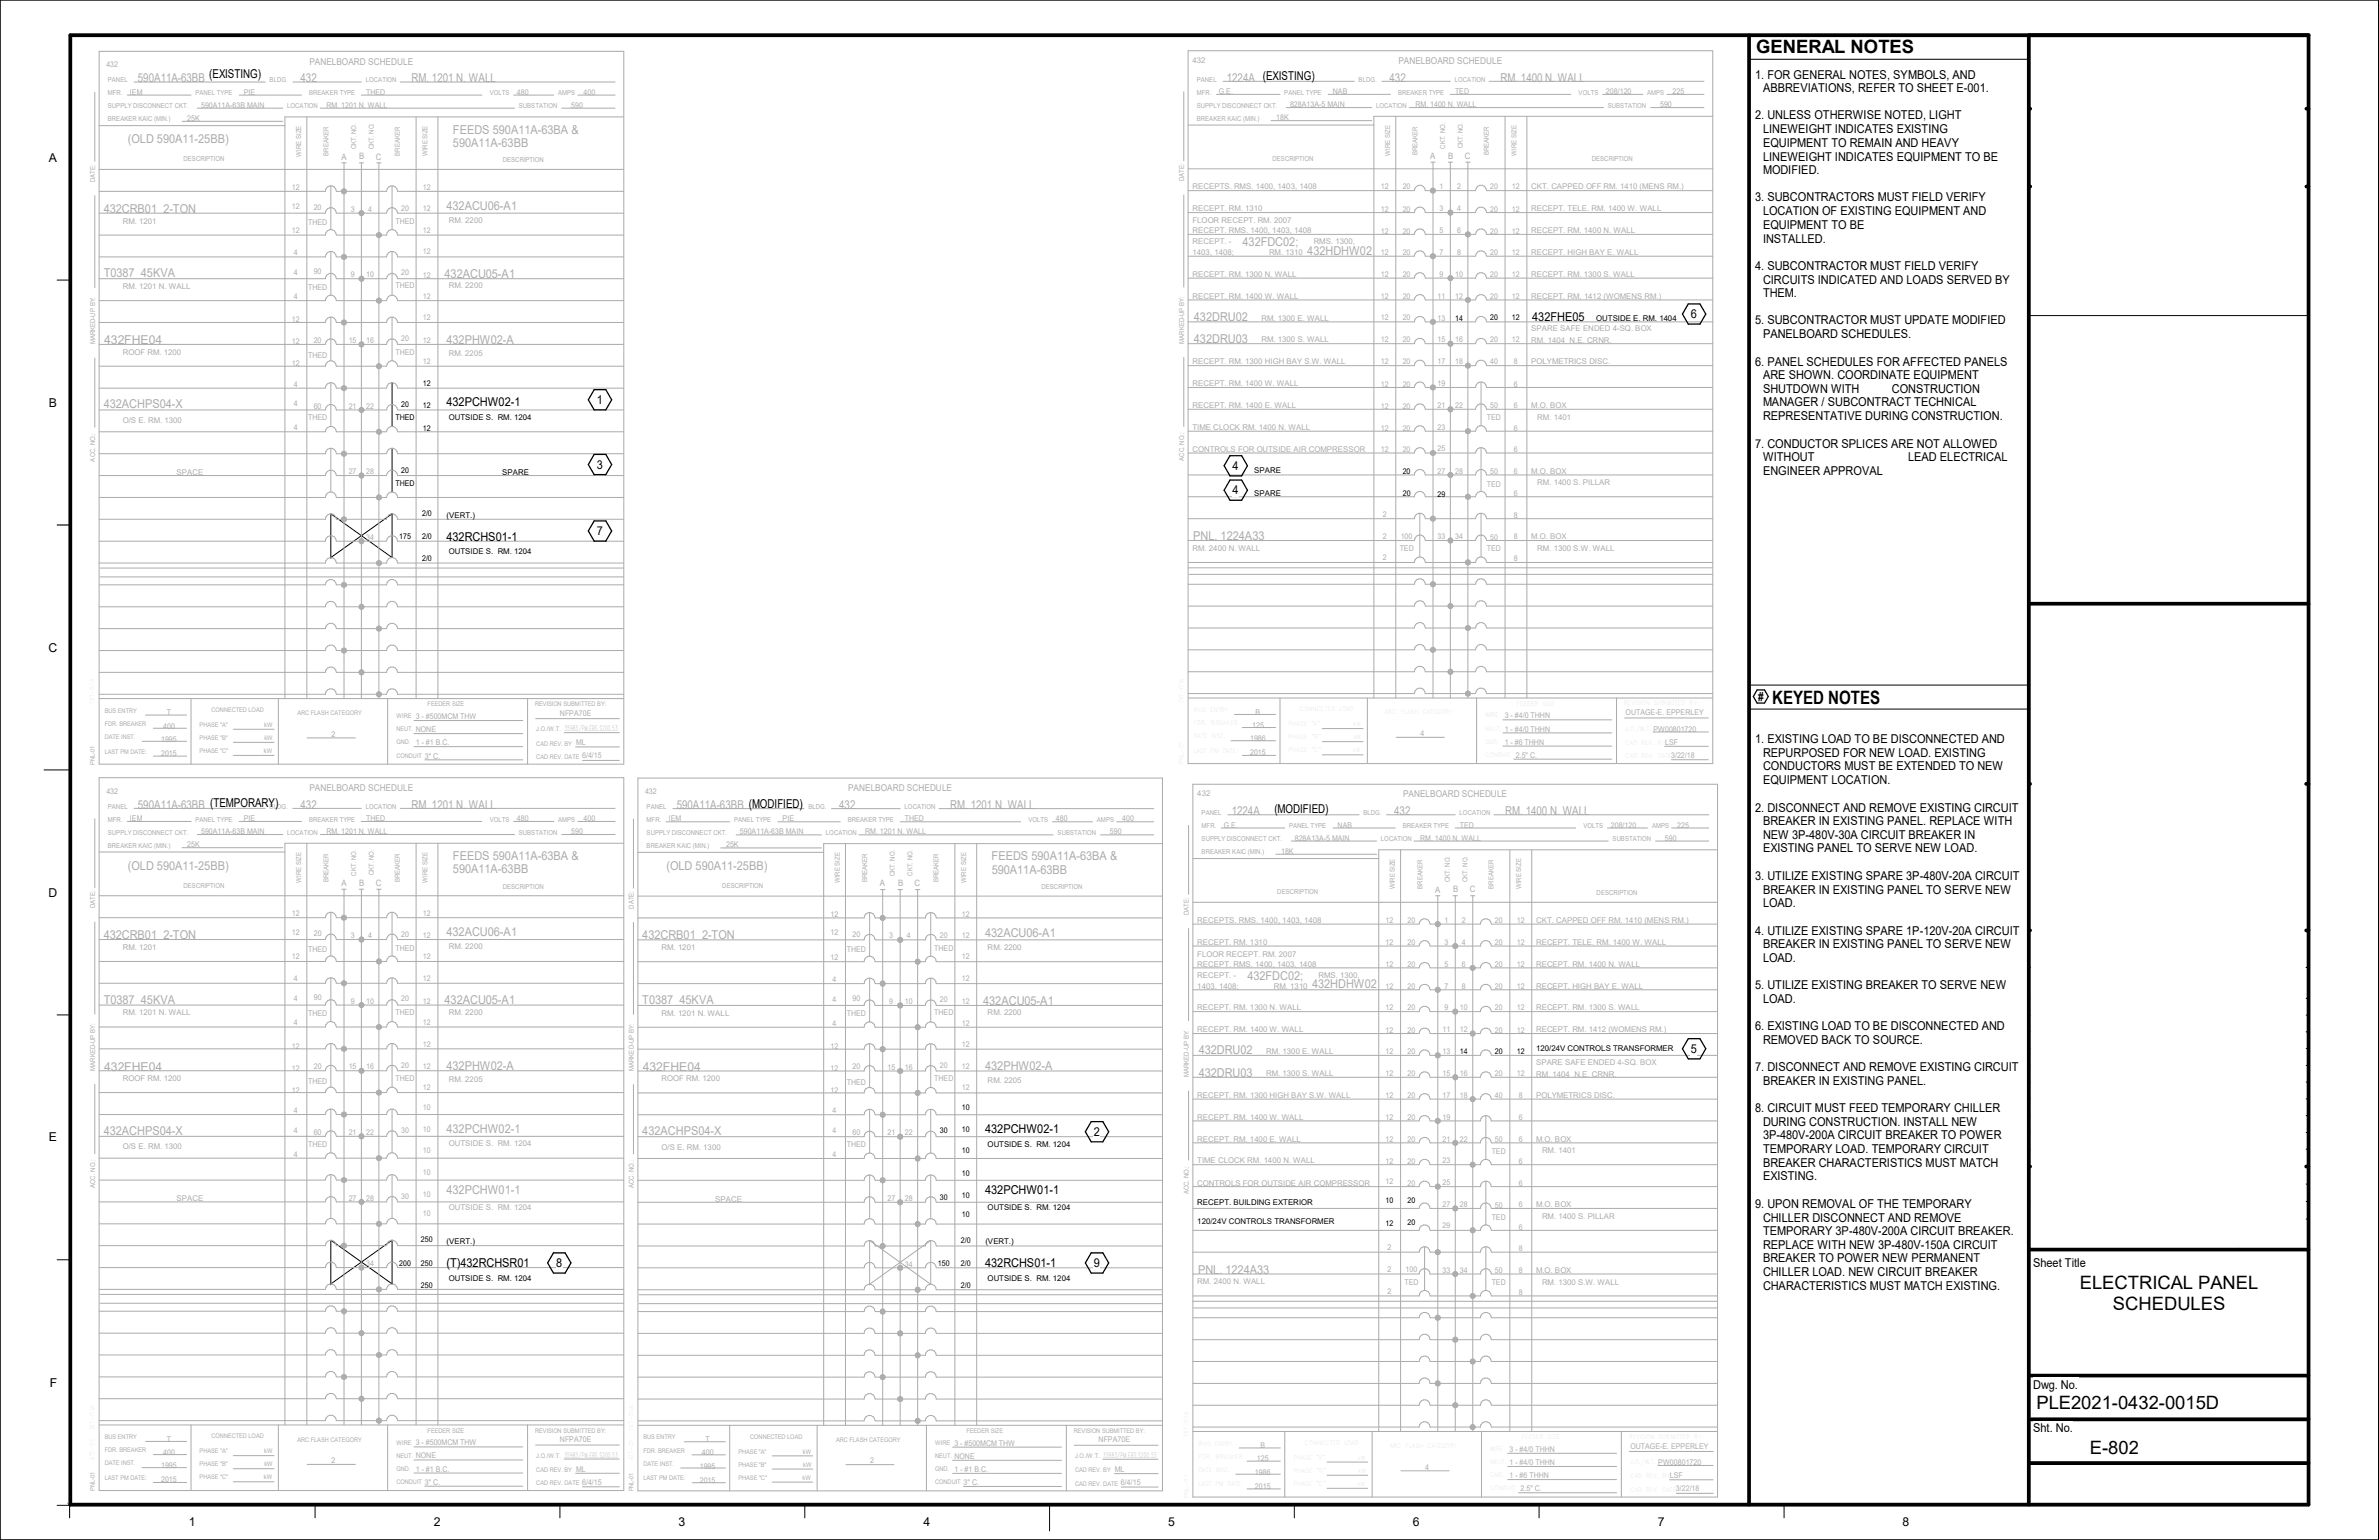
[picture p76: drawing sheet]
<svg xmlns="http://www.w3.org/2000/svg" width="864mm" height="559mm" viewBox="0 0 864 559" stroke-linecap="round" stroke-linejoin="round" font-family="sans-serif">
<defs><g id="words">
<g font-size="6.7">
<text x="637.5" y="19.4">GENERAL NOTES</text>
<text x="643.3" y="255.4">KEYED NOTES</text>
<text x="755" y="467.8">ELECTRICAL PANEL</text>
<text x="767" y="475.3">SCHEDULES</text>
<text x="739.3" y="511.4">PLE2021-0432-0015D</text>
<text x="758.7" y="527.4">E-802</text>
</g>
<g font-size="4.4" fill="#ababab">
<text x="50.1" y="29.9">590A11A-63BB</text>
<text x="109.1" y="29.9">432</text>
<text x="149.4" y="29.9">RM. 1201 N. WALL</text>
<text x="445.4" y="29.7">1224A (EXISTING)</text>
<text x="504.4" y="29.7">432</text>
<text x="544.7" y="29.7">RM. 1400 N. WALL</text>
<text x="46.4" y="51.9">(OLD 590A11-25BB)</text>
<text x="164.4" y="48.5">FEEDS 590A11A-63BA &amp;</text>
<text x="164.4" y="53.3">590A11A-63BB</text>
<text x="37.6" y="77.1">432CRB01 2-TON</text>
<text x="162.1" y="76.2">432ACU06-A1</text>
<text x="451.1" y="89.3">432FDC02;</text>
<text x="474.6" y="92.4">432HDHW02</text>
<text x="37.6" y="100.6">T0387 45KVA</text>
<text x="161.4" y="100.8">432ACU05-A1</text>
<text x="433.4" y="116.4">432DRU02</text>
<text x="37.8" y="124.9">432FHE04</text>
<text x="162.1" y="124.7">432PHW02-A</text>
<text x="433.4" y="124.5">432DRU03</text>
<text x="37.6" y="148.2">432ACHPS04-X</text>
<text x="433.1" y="196">PNL. 1224A33</text>
<text x="50.1" y="293.5">590A11A-63BB (TEMPORARY)</text>
<text x="109.1" y="293.5">432</text>
<text x="149.4" y="293.5">RM. 1201 N. WALL</text>
<text x="245.7" y="293.6">590A11A-63BB (MODIFIED)</text>
<text x="304.6" y="293.6">432</text>
<text x="344.9" y="293.6">RM. 1201 N. WALL</text>
<text x="447.2" y="295.9">1224A</text>
<text x="506.1" y="295.9">432</text>
<text x="546.4" y="295.9">RM. 1400 N. WALL</text>
<text x="46.4" y="315.5">(OLD 590A11-25BB)</text>
<text x="164.4" y="312">FEEDS 590A11A-63BA &amp;</text>
<text x="164.4" y="316.9">590A11A-63BB</text>
<text x="241.9" y="315.6">(OLD 590A11-25BB)</text>
<text x="360" y="312.2">FEEDS 590A11A-63BA &amp;</text>
<text x="360" y="317">590A11A-63BB</text>
<text x="37.6" y="340.7">432CRB01 2-TON</text>
<text x="162.1" y="339.8">432ACU06-A1</text>
<text x="233.2" y="340.8">432CRB01 2-TON</text>
<text x="357.6" y="339.9">432ACU06-A1</text>
<text x="452.8" y="355.4">432FDC02;</text>
<text x="476.3" y="358.5">432HDHW02</text>
<text x="37.6" y="364.2">T0387 45KVA</text>
<text x="161.4" y="364.4">432ACU05-A1</text>
<text x="233.2" y="364.2">T0387 45KVA</text>
<text x="356.9" y="364.5">432ACU05-A1</text>
<text x="435.1" y="382.6">432DRU02</text>
<text x="37.8" y="388.5">432FHE04</text>
<text x="162.1" y="388.3">432PHW02-A</text>
<text x="233.3" y="388.6">432FHE04</text>
<text x="357.6" y="388.4">432PHW02-A</text>
<text x="435.1" y="390.7">432DRU03</text>
<text x="37.6" y="411.8">432ACHPS04-X</text>
<text x="162.1" y="411">432PCHW02-1</text>
<text x="233.2" y="411.9">432ACHPS04-X</text>
<text x="162.1" y="433.2">432PCHW01-1</text>
<text x="434.9" y="462.2">PNL. 1224A33</text>
</g>
<g font-size="4.4">
<text x="75.9" y="28.4">(EXISTING)</text>
<text x="637.1" y="28.5">1. FOR GENERAL NOTES, SYMBOLS, AND</text>
<text x="640" y="33.4">ABBREVIATIONS, REFER TO SHEET E-</text>
<text x="714.2" y="33.4">001.</text>
<text x="637.1" y="43.3">2. UNLESS OTHERWISE NOTED, LIGHT</text>
<text x="640" y="48.3">LINEWEIGHT INDICATES EXISTING</text>
<text x="640" y="53.3">EQUIPMENT TO REMAIN AND HEAVY</text>
<text x="17.8" y="58.7">A</text>
<text x="640" y="58.3">LINEWEIGHT INDICATES EQUIPMENT TO BE</text>
<text x="640" y="63.2">MODIFIED.</text>
<text x="637.1" y="73.1">3. SUBCONTRACTORS MUST FIELD VERIFY</text>
<text x="640" y="78.1">LOCATION OF EXISTING EQUIPMENT AND</text>
<text x="640" y="83.1">EQUIPMENT TO BE</text>
<text x="640" y="88">INSTALLED.</text>
<text x="637.1" y="97.9">4. SUBCONTRACTOR MUST FIELD VERIFY</text>
<text x="640" y="102.9">CIRCUITS INDICATED AND LOADS SERVED BY</text>
<text x="640" y="107.8">THEM.</text>
<text x="556.2" y="116.4">432FHE05</text>
<text x="613.8" y="115.5">6</text>
<text x="637.1" y="117.7">5. SUBCONTRACTOR MUST UPDATE MODIFIED</text>
<text x="640" y="122.7">PANELBOARD SCHEDULES.</text>
<text x="637.1" y="132.6">6. PANEL SCHEDULES FOR AFFECTED PANELS</text>
<text x="640" y="137.6">ARE SHOWN. COORDINATE EQUIPMENT</text>
<text x="640" y="142.5">SHUTDOWN WITH</text>
<text x="686.8" y="142.5">CONSTRUCTION</text>
<text x="17.8" y="147.6">B</text>
<text x="162.1" y="147.4">432PCHW02-1</text>
<text x="216.7" y="146.6">1</text>
<text x="640" y="147.5">MANAGER / SUBCONTRACT TECHNICAL</text>
<text x="640" y="152.4">REPRESENTATIVE DURING CONSTRUCTION.</text>
<text x="637.1" y="162.4">7. CONDUCTOR SPLICES ARE NOT ALLOWED</text>
<text x="640" y="167.3">WITHOUT</text>
<text x="692.7" y="167.3">LEAD ELECTRICAL</text>
<text x="216.7" y="170.1">3</text>
<text x="447.5" y="170.6">4</text>
<text x="640" y="172.3">ENGINEER APPROVAL</text>
<text x="447.5" y="179.4">4</text>
<text x="162.1" y="196.1">432RCHS01-1</text>
<text x="216.7" y="194.2">7</text>
<text x="17.6" y="236.4">C</text>
<text x="638.2" y="254.3">#</text>
<text x="637.1" y="269.7">1. EXISTING LOAD TO BE DISCONNECTED AND</text>
<text x="640" y="274.6">REPURPOSED FOR NEW LOAD. EXISTING</text>
<text x="640" y="279.6">CONDUCTORS MUST BE EXTENDED TO NEW</text>
<text x="640" y="284.5">EQUIPMENT LOCATION.</text>
<text x="462.6" y="295.1">(MODIFIED)</text>
<text x="637.1" y="294.5">2. DISCONNECT AND REMOVE EXISTING CIRCUIT</text>
<text x="640" y="299.4">BREAKER IN EXISTING PANEL. REPLACE WITH</text>
<text x="640" y="304.4">NEW 3P-</text>
<text x="656.8" y="304.4">480V-</text>
<text x="667.3" y="304.4">30A CIRCUIT BREAKER IN</text>
<text x="640" y="309.3">EXISTING PANEL TO SERVE NEW LOAD.</text>
<text x="637.1" y="319.2">3. UTILIZE EXISTING SPARE 3P-</text>
<text x="698.2" y="319.2">480V-</text>
<text x="708.8" y="319.2">20A CIRCUIT</text>
<text x="17.6" y="325.3">D</text>
<text x="640" y="324.2">BREAKER IN EXISTING PANEL TO SERVE NEW</text>
<text x="640" y="329.2">LOAD.</text>
<text x="637.1" y="339.1">4. UTILIZE EXISTING SPARE 1P-</text>
<text x="698.2" y="339.1">120V-</text>
<text x="708.8" y="339.1">20A CIRCUIT</text>
<text x="640" y="344">BREAKER IN EXISTING PANEL TO SERVE NEW</text>
<text x="640" y="349">LOAD.</text>
<text x="637.1" y="358.9">5. UTILIZE EXISTING BREAKER TO SERVE NEW</text>
<text x="640" y="363.9">LOAD.</text>
<text x="637.1" y="373.8">6. EXISTING LOAD TO BE DISCONNECTED AND</text>
<text x="613.8" y="382.1">5</text>
<text x="640" y="378.8">REMOVED BACK TO SOURCE.</text>
<text x="637.1" y="388.7">7. DISCONNECT AND REMOVE EXISTING CIRCUIT</text>
<text x="640" y="393.6">BREAKER IN EXISTING PANEL.</text>
<text x="637.1" y="403.6">8. CIRCUIT MUST FEED TEMPORARY CHILLER</text>
<text x="357.6" y="411.1">432PCHW02-1</text>
<text x="397.1" y="412.2">2</text>
<text x="640" y="408.5">DURING CONSTRUCTION. INSTALL NEW</text>
<text x="640" y="413.5">3P-</text>
<text x="646.2" y="413.5">480V-</text>
<text x="656.8" y="413.5">200A CIRCUIT BREAKER TO POWER</text>
<text x="17.8" y="414.2">E</text>
<text x="640" y="418.4">TEMPORARY LOAD. TEMPORARY CIRCUIT</text>
<text x="640" y="423.4">BREAKER CHARACTERISTICS MUST MATCH</text>
<text x="640" y="428.3">EXISTING.</text>
<text x="357.6" y="433.3">432PCHW01-1</text>
<text x="637.1" y="438.3">9. UPON REMOVAL OF THE TEMPORARY</text>
<text x="640" y="443.2">CHILLER DISCONNECT AND REMOVE</text>
<text x="640" y="448.2">TEMPORARY 3P-</text>
<text x="672.5" y="448.2">480V-</text>
<text x="683.1" y="448.2">200A CIRCUIT BREAKER.</text>
<text x="640" y="453.1">REPLACE WITH NEW 3P-</text>
<text x="688" y="453.1">480V</text>
<text x="697.3" y="453.1">-</text>
<text x="698.6" y="453.1">150A CIRCUIT</text>
<text x="162.1" y="459.7">(T)432RCHSR01</text>
<text x="201.9" y="459.8">8</text>
<text x="357.6" y="459.8">432RCHS01-1</text>
<text x="397.1" y="459.8">9</text>
<text x="640" y="458.1">BREAKER TO POWER NEW PERMANENT</text>
<text x="738" y="459.8">Sheet Title</text>
<text x="640" y="463">CHILLER LOAD. NEW CIRCUIT BREAKER</text>
<text x="640" y="468">CHARACTERISTICS MUST MATCH EXISTING.</text>
<text x="18" y="503.2">F</text>
<text x="738" y="503.9">Dwg. No.</text>
<text x="738" y="519.7">Sht. No.</text>
<text x="68.6" y="553.6">1</text>
<text x="157.4" y="553.6">2</text>
<text x="246.3" y="553.6">3</text>
<text x="335.2" y="553.6">4</text>
<text x="424.1" y="553.6">5</text>
<text x="512.9" y="553.6">6</text>
<text x="601.8" y="553.6">7</text>
<text x="690.7" y="553.6">8</text>
</g>
<g font-size="3.4" fill="#ababab">
<text x="112.3" y="23.4">PANELBOARD SCHEDULE</text>
<text x="507.6" y="23.2">PANELBOARD SCHEDULE</text>
<text x="112.3" y="287">PANELBOARD SCHEDULE</text>
<text x="307.9" y="287.1">PANELBOARD SCHEDULE</text>
<text x="509.4" y="289.3">PANELBOARD SCHEDULE</text>
</g>
<g font-size="3.2" fill="#ababab">
<text x="123.9" y="57.9">A</text>
<text x="130.4" y="57.8">B</text>
<text x="136.5" y="57.9">C</text>
<text x="519.2" y="57.7">A</text>
<text x="525.7" y="57.6">B</text>
<text x="531.8" y="57.7">C</text>
<text x="123.9" y="321.5">A</text>
<text x="130.4" y="321.4">B</text>
<text x="136.5" y="321.5">C</text>
<text x="319.4" y="321.6">A</text>
<text x="326" y="321.5">B</text>
<text x="332" y="321.6">C</text>
<text x="521" y="323.9">A</text>
<text x="527.5" y="323.8">B</text>
<text x="533.5" y="323.8">C</text>
</g>
<g font-size="2.9" fill="#ababab">
<text x="432.9" y="22.8">432</text>
<text x="38.6" y="24.4">432</text>
<text x="47.2" y="34.4">IEM</text>
<text x="88.5" y="34.4">PIE</text>
<text x="132.9" y="34.4">THED</text>
<text x="187.7" y="34.4">480</text>
<text x="211.8" y="34.4">400</text>
<text x="442.5" y="34.2">G.E.</text>
<text x="483.8" y="34.2">NAB</text>
<text x="528.2" y="34.2">TED</text>
<text x="583" y="34.2">208/120</text>
<text x="607.1" y="34.2">225</text>
<text x="73" y="39.1">590A11A-63B MAIN</text>
<text x="118.5" y="39.1">RM. 1201 N. WALL</text>
<text x="207.3" y="39.1">590</text>
<text x="468.3" y="38.9">828A13A-5 MAIN</text>
<text x="513.8" y="38.9">RM. 1400 N. WALL</text>
<text x="602.6" y="38.9">590</text>
<text x="68" y="43.8">25K</text>
<text x="463.3" y="43.6">18K</text>
<text x="106" y="68.9">12</text>
<text x="153.5" y="68.9">12</text>
<text x="432.9" y="68.7">RECEPTS. RMS. 1400, 1403, 1408</text>
<text x="501.3" y="68.7">12</text>
<text x="509.2" y="68.7">20</text>
<text x="522.6" y="68.7">1</text>
<text x="529" y="68.7">2</text>
<text x="540.9" y="68.7">20</text>
<text x="548.9" y="68.7">12</text>
<text x="555.9" y="68.7">CKT. CAPPED OFF RM. 1410 (MENS RM.)</text>
<text x="106" y="75.8">12</text>
<text x="113.9" y="76.2">20</text>
<text x="127.3" y="76.9">3</text>
<text x="133.6" y="76.9">4</text>
<text x="145.6" y="76.6">20</text>
<text x="153.5" y="76.6">12</text>
<text x="432.9" y="76.6">RECEPT. RM. 1310</text>
<text x="501.3" y="76.8">12</text>
<text x="509.2" y="76.8">20</text>
<text x="522.6" y="76.6">3</text>
<text x="529" y="76.6">4</text>
<text x="540.9" y="76.8">20</text>
<text x="548.9" y="76.8">12</text>
<text x="555.9" y="76.6">RECEPT. TELE. RM. 1400 W. WALL</text>
<text x="44.6" y="81.2">RM. 1201</text>
<text x="111.8" y="81.8">THED</text>
<text x="143.6" y="81.4">THED</text>
<text x="162.9" y="80.9">RM. 2200</text>
<text x="432.9" y="81">FLOOR RECEPT. RM. 2007</text>
<text x="106" y="84.6">12</text>
<text x="153.5" y="84.4">12</text>
<text x="432.9" y="84.6">RECEPT. RMS. 1400, 1403, 1408</text>
<text x="432.9" y="88.6">RECEPT. -</text>
<text x="476.9" y="88.6">RMS. 1300,</text>
<text x="501.3" y="84.8">12</text>
<text x="509.2" y="84.8">20</text>
<text x="522.6" y="84.6">5</text>
<text x="529" y="84.6">6</text>
<text x="540.9" y="84.8">20</text>
<text x="548.9" y="84.8">12</text>
<text x="555.9" y="84.6">RECEPT. RM. 1400 N. WALL</text>
<text x="106.7" y="92.5">4</text>
<text x="153.5" y="92.3">12</text>
<text x="432.9" y="92.5">1403, 1408;</text>
<text x="460.7" y="92.5">RM. 1310</text>
<text x="501.3" y="92.7">12</text>
<text x="509.2" y="92.7">20</text>
<text x="522.6" y="92.5">7</text>
<text x="529" y="92.5">8</text>
<text x="540.9" y="92.7">20</text>
<text x="548.9" y="92.7">12</text>
<text x="555.9" y="92.5">RECEPT. HIGH BAY E. WALL</text>
<text x="106.7" y="99.8">4</text>
<text x="113.9" y="99.4">90</text>
<text x="127.3" y="100.7">9</text>
<text x="132.9" y="100.7">10</text>
<text x="145.6" y="99.8">20</text>
<text x="153.5" y="100.8">12</text>
<text x="432.9" y="100.5">RECEPT. RM. 1300 N. WALL</text>
<text x="501.3" y="100.4">12</text>
<text x="509.2" y="100.4">20</text>
<text x="522.6" y="100.5">9</text>
<text x="528.2" y="100.5">10</text>
<text x="540.9" y="100.4">20</text>
<text x="548.9" y="100.4">12</text>
<text x="555.9" y="100.5">RECEPT. RM. 1300 S. WALL</text>
<text x="44.6" y="104.9">RM. 1201 N. WALL</text>
<text x="111.8" y="105.1">THED</text>
<text x="143.6" y="104.6">THED</text>
<text x="162.9" y="104.6">RM. 2200</text>
<text x="106.7" y="108.5">4</text>
<text x="153.5" y="108.5">12</text>
<text x="432.9" y="108.4">RECEPT. RM. 1400 W. WALL</text>
<text x="501.3" y="108.5">12</text>
<text x="509.2" y="108.5">20</text>
<text x="521.9" y="108.4">11</text>
<text x="528.2" y="108.4">12</text>
<text x="540.9" y="108.5">20</text>
<text x="548.9" y="108.5">12</text>
<text x="555.9" y="108.4">RECEPT. RM. 1412 (WOMENS RM.)</text>
<text x="106" y="117">12</text>
<text x="153.5" y="116.3">12</text>
<text x="457.9" y="116.3">RM. 1300 E. WALL</text>
<text x="501.3" y="116.2">12</text>
<text x="509.2" y="116.2">20</text>
<text x="521.9" y="116.3">13</text>
<text x="106" y="124.9">12</text>
<text x="113.9" y="124.3">20</text>
<text x="126.6" y="124.5">15</text>
<text x="132.9" y="124.5">16</text>
<text x="145.6" y="123.9">20</text>
<text x="153.5" y="124.3">12</text>
<text x="457.9" y="124.2">RM. 1300 S. WALL</text>
<text x="501.3" y="124.1">12</text>
<text x="509.2" y="124.1">20</text>
<text x="521.9" y="124.2">15</text>
<text x="528.2" y="124.2">16</text>
<text x="540.9" y="124.1">20</text>
<text x="548.9" y="124.1">12</text>
<text x="555.9" y="120.3">SPARE SAFE ENDED 4-SQ. BOX</text>
<text x="555.9" y="124.5">RM. 1404 N.E. CRNR.</text>
<text x="44.6" y="128.7">ROOF RM. 1200</text>
<text x="111.8" y="129.9">THED</text>
<text x="143.6" y="128.7">THED</text>
<text x="153.5" y="132">12</text>
<text x="162.9" y="129.2">RM. 2205</text>
<text x="106" y="132.9">12</text>
<text x="432.9" y="132.2">RECEPT. RM. 1300 HIGH BAY S.W. WALL</text>
<text x="501.3" y="132.2">12</text>
<text x="509.2" y="132.2">20</text>
<text x="521.9" y="132.2">17</text>
<text x="528.2" y="132.2">18</text>
<text x="540.9" y="132.2">40</text>
<text x="549.6" y="132.2">8</text>
<text x="555.9" y="132.2">POLYMETRICS DISC.</text>
<text x="106.7" y="140.3">4</text>
<text x="432.9" y="140.1">RECEPT. RM. 1400 W. WALL</text>
<text x="501.3" y="140.4">12</text>
<text x="509.2" y="140.4">20</text>
<text x="521.9" y="140.1">19</text>
<text x="549.6" y="140.4">6</text>
<text x="106.7" y="147.5">4</text>
<text x="113.9" y="148.3">60</text>
<text x="126.6" y="148.3">21</text>
<text x="132.9" y="148.3">22</text>
<text x="432.9" y="148">RECEPT. RM. 1400 E. WALL</text>
<text x="501.3" y="148.3">12</text>
<text x="509.2" y="148.3">20</text>
<text x="521.9" y="148">21</text>
<text x="528.2" y="148">22</text>
<text x="540.9" y="148">50</text>
<text x="549.6" y="148">6</text>
<text x="555.9" y="148">M.O. BOX</text>
<text x="44.6" y="153.5">O/S E. RM. 1300</text>
<text x="111.8" y="152.5">THED</text>
<text x="432.9" y="156">TIME CLOCK RM. 1400 N. WALL</text>
<text x="521.9" y="156">23</text>
<text x="539.8" y="152.4">TED</text>
<text x="558" y="152.4">RM. 1401</text>
<text x="106.7" y="156.2">4</text>
<text x="501.3" y="156.2">12</text>
<text x="509.2" y="156.2">20</text>
<text x="549.6" y="156.2">6</text>
<text x="432.9" y="164.2">CONTROLS FOR OUTSIDE AIR COMPRESSOR</text>
<text x="501.3" y="163.9">12</text>
<text x="509.2" y="164">20</text>
<text x="521.9" y="163.7">25</text>
<text x="549.6" y="164.2">6</text>
<text x="64.1" y="172.3">SPACE</text>
<text x="126.6" y="172.1">27</text>
<text x="132.9" y="172.1">28</text>
<text x="521.9" y="171.9">27</text>
<text x="528.2" y="171.9">28</text>
<text x="540.9" y="172">50</text>
<text x="549.6" y="171.9">6</text>
<text x="555.9" y="171.9">M.O. BOX</text>
<text x="539.8" y="176.6">TED</text>
<text x="558" y="176.1">RM. 1400 S. PILLAR</text>
<text x="549.6" y="180">6</text>
<text x="502" y="187.5">2</text>
<text x="549.6" y="187.8">8</text>
<text x="132.9" y="195.9">34</text>
<text x="502" y="195.5">2</text>
<text x="508.5" y="195.5">100</text>
<text x="521.9" y="195.7">33</text>
<text x="528.2" y="195.7">34</text>
<text x="540.9" y="195.9">50</text>
<text x="549.6" y="195.7">8</text>
<text x="555.9" y="195.7">M.O. BOX</text>
<text x="432.9" y="199.8">RM. 2400 N. WALL</text>
<text x="502" y="203.4">2</text>
<text x="508.1" y="200">TED</text>
<text x="539.8" y="200">TED</text>
<text x="549.6" y="203.6">8</text>
<text x="558" y="199.9">RM. 1300 S.W. WALL</text>
<text x="60.6" y="259.6">T</text>
<text x="150.9" y="260.9">3 - #500MCM THW</text>
<text x="203.3" y="259.7">NFPA70E</text>
<text x="455.8" y="259.4">B</text>
<text x="546.2" y="260.6">3 - #4/0 THHN</text>
<text x="590.1" y="259.5">OUTAGE-E. EPPERLEY</text>
<text x="58.5" y="269.2">1995</text>
<text x="59.2" y="264.4">400</text>
<text x="120.4" y="267.3">2</text>
<text x="150.9" y="265.6">NONE</text>
<text x="453.8" y="268.9">1986</text>
<text x="454.5" y="264.2">125</text>
<text x="515.7" y="267.1">4</text>
<text x="546.2" y="265.4">1 - #4/0 THHN</text>
<text x="600.2" y="265.5">PW00801720</text>
<text x="58.5" y="274.3">2015</text>
<text x="150.9" y="270.4">1 - #1 B.C.</text>
<text x="154.2" y="275.3">3&quot; C.</text>
<text x="209.1" y="270.5">ML</text>
<text x="211.3" y="275.2">6/4/15</text>
<text x="453.8" y="274.1">2015</text>
<text x="546.2" y="270.2">1 - #6 THHN</text>
<text x="550.2" y="275">2.5&quot; C.</text>
<text x="604.4" y="270.3">LSF</text>
<text x="606.6" y="275">3/22/18</text>
<text x="38.6" y="288">432</text>
<text x="234.1" y="288.1">432</text>
<text x="434.6" y="289">432</text>
<text x="47.2" y="298">IEM</text>
<text x="88.5" y="298">PIE</text>
<text x="132.9" y="298">THED</text>
<text x="187.7" y="298">480</text>
<text x="211.8" y="298">400</text>
<text x="242.7" y="298.1">IEM</text>
<text x="284.1" y="298.1">PIE</text>
<text x="328.5" y="298.1">THED</text>
<text x="383.2" y="298.1">480</text>
<text x="407.4" y="298.1">400</text>
<text x="73" y="302.7">590A11A-63B MAIN</text>
<text x="118.5" y="302.7">RM. 1201 N. WALL</text>
<text x="207.3" y="302.7">590</text>
<text x="268.6" y="302.8">590A11A-63B MAIN</text>
<text x="314.1" y="302.8">RM. 1201 N. WALL</text>
<text x="402.9" y="302.8">590</text>
<text x="444.2" y="300.4">G.E.</text>
<text x="470" y="305.1">828A13A-5 MAIN</text>
<text x="485.6" y="300.4">NAB</text>
<text x="515.5" y="305.1">RM. 1400 N. WALL</text>
<text x="529.9" y="300.4">TED</text>
<text x="584.7" y="300.4">208/120</text>
<text x="604.4" y="305.1">590</text>
<text x="608.8" y="300.4">225</text>
<text x="68" y="307.4">25K</text>
<text x="263.6" y="307.5">25K</text>
<text x="465" y="309.8">18K</text>
<text x="106" y="332.5">12</text>
<text x="153.5" y="332.5">12</text>
<text x="301.5" y="332.6">12</text>
<text x="349.1" y="332.6">12</text>
<text x="434.6" y="334.9">RECEPTS. RMS. 1400, 1403, 1408</text>
<text x="503" y="334.9">12</text>
<text x="510.9" y="334.9">20</text>
<text x="524.3" y="334.9">1</text>
<text x="530.7" y="334.9">2</text>
<text x="542.7" y="334.9">20</text>
<text x="550.6" y="334.9">12</text>
<text x="557.6" y="334.9">CKT. CAPPED OFF RM. 1410 (MENS RM.)</text>
<text x="106" y="339.3">12</text>
<text x="113.9" y="339.7">20</text>
<text x="127.3" y="340.4">3</text>
<text x="133.6" y="340.4">4</text>
<text x="145.6" y="340.1">20</text>
<text x="153.5" y="340.2">12</text>
<text x="301.5" y="339.4">12</text>
<text x="309.5" y="339.9">20</text>
<text x="322.8" y="340.5">3</text>
<text x="329.2" y="340.5">4</text>
<text x="341.2" y="340.2">20</text>
<text x="349.1" y="340.3">12</text>
<text x="44.6" y="344.8">RM. 1201</text>
<text x="111.8" y="345.4">THED</text>
<text x="143.6" y="344.9">THED</text>
<text x="153.5" y="347.9">12</text>
<text x="162.9" y="344.5">RM. 2200</text>
<text x="240.2" y="344.9">RM. 1201</text>
<text x="307.4" y="345.4">THED</text>
<text x="339.1" y="345.1">THED</text>
<text x="358.5" y="344.6">RM. 2200</text>
<text x="434.6" y="342.8">RECEPT. RM. 1310</text>
<text x="434.6" y="347.2">FLOOR RECEPT. RM. 2007</text>
<text x="503" y="343">12</text>
<text x="510.9" y="343">20</text>
<text x="524.3" y="342.8">3</text>
<text x="530.7" y="342.8">4</text>
<text x="542.7" y="343">20</text>
<text x="550.6" y="343">12</text>
<text x="557.6" y="342.8">RECEPT. TELE. RM. 1400 W. WALL</text>
<text x="106" y="348.1">12</text>
<text x="301.5" y="348.3">12</text>
<text x="349.1" y="348">12</text>
<text x="434.6" y="350.7">RECEPT. RMS. 1400, 1403, 1408</text>
<text x="503" y="350.9">12</text>
<text x="510.9" y="350.9">20</text>
<text x="524.3" y="350.7">5</text>
<text x="530.7" y="350.7">6</text>
<text x="542.7" y="350.9">20</text>
<text x="550.6" y="350.9">12</text>
<text x="557.6" y="350.7">RECEPT. RM. 1400 N. WALL</text>
<text x="106.7" y="356.1">4</text>
<text x="153.5" y="355.9">12</text>
<text x="302.2" y="356.2">4</text>
<text x="349.1" y="356">12</text>
<text x="434.6" y="358.7">1403, 1408;</text>
<text x="434.6" y="354.8">RECEPT. -</text>
<text x="462.4" y="358.7">RM. 1310</text>
<text x="478.6" y="354.8">RMS. 1300,</text>
<text x="503" y="358.8">12</text>
<text x="510.9" y="358.8">20</text>
<text x="524.3" y="358.7">7</text>
<text x="530.7" y="358.7">8</text>
<text x="542.7" y="358.8">20</text>
<text x="550.6" y="358.8">12</text>
<text x="557.6" y="358.7">RECEPT. HIGH BAY E. WALL</text>
<text x="106.7" y="363.4">4</text>
<text x="113.9" y="363">90</text>
<text x="127.3" y="364.2">9</text>
<text x="132.9" y="364.2">10</text>
<text x="145.6" y="363.4">20</text>
<text x="153.5" y="364.4">12</text>
<text x="302.2" y="363.5">4</text>
<text x="309.5" y="363.1">90</text>
<text x="322.8" y="364.4">9</text>
<text x="328.5" y="364.4">10</text>
<text x="341.2" y="363.5">20</text>
<text x="349.1" y="364.4">12</text>
<text x="44.6" y="368.5">RM. 1201 N. WALL</text>
<text x="111.8" y="368.6">THED</text>
<text x="143.6" y="368.2">THED</text>
<text x="162.9" y="368.1">RM. 2200</text>
<text x="240.2" y="368.6">RM. 1201 N. WALL</text>
<text x="307.4" y="368.7">THED</text>
<text x="339.1" y="368.3">THED</text>
<text x="358.5" y="368.3">RM. 2200</text>
<text x="434.6" y="366.6">RECEPT. RM. 1300 N. WALL</text>
<text x="503" y="366.5">12</text>
<text x="510.9" y="366.5">20</text>
<text x="524.3" y="366.6">9</text>
<text x="530" y="366.6">10</text>
<text x="542.7" y="366.5">20</text>
<text x="550.6" y="366.5">12</text>
<text x="557.6" y="366.6">RECEPT. RM. 1300 S. WALL</text>
<text x="106.7" y="372.1">4</text>
<text x="153.5" y="372.1">12</text>
<text x="302.2" y="372.2">4</text>
<text x="349.1" y="372.2">12</text>
<text x="434.6" y="374.5">RECEPT. RM. 1400 W. WALL</text>
<text x="503" y="374.7">12</text>
<text x="510.9" y="374.7">20</text>
<text x="523.6" y="374.5">11</text>
<text x="530" y="374.5">12</text>
<text x="542.7" y="374.7">20</text>
<text x="550.6" y="374.7">12</text>
<text x="557.6" y="374.5">RECEPT. RM. 1412 (WOMENS RM.)</text>
<text x="106" y="380.5">12</text>
<text x="153.5" y="379.9">12</text>
<text x="301.5" y="380.6">12</text>
<text x="349.1" y="380">12</text>
<text x="459.7" y="382.5">RM. 1300 E. WALL</text>
<text x="503" y="382.4">12</text>
<text x="510.9" y="382.4">20</text>
<text x="523.6" y="382.5">13</text>
<text x="106" y="388.5">12</text>
<text x="113.9" y="387.9">20</text>
<text x="126.6" y="388">15</text>
<text x="132.9" y="388">16</text>
<text x="145.6" y="387.5">20</text>
<text x="153.5" y="387.9">12</text>
<text x="301.5" y="388.6">12</text>
<text x="309.5" y="388">20</text>
<text x="322.2" y="388.2">15</text>
<text x="328.5" y="388.2">16</text>
<text x="341.2" y="387.6">20</text>
<text x="349.1" y="388">12</text>
<text x="557.6" y="386.5">SPARE SAFE ENDED 4-SQ. BOX</text>
<text x="44.6" y="392.2">ROOF RM. 1200</text>
<text x="111.8" y="393.5">THED</text>
<text x="143.6" y="392.3">THED</text>
<text x="153.5" y="395.5">12</text>
<text x="162.9" y="392.8">RM. 2205</text>
<text x="240.2" y="392.3">ROOF RM. 1200</text>
<text x="307.4" y="393.6">THED</text>
<text x="339.1" y="392.4">THED</text>
<text x="349.1" y="395.6">12</text>
<text x="358.5" y="392.9">RM. 2205</text>
<text x="459.7" y="390.4">RM. 1300 S. WALL</text>
<text x="503" y="390.3">12</text>
<text x="510.9" y="390.3">20</text>
<text x="523.6" y="390.4">15</text>
<text x="530" y="390.4">16</text>
<text x="542.7" y="390.3">20</text>
<text x="550.6" y="390.3">12</text>
<text x="557.6" y="390.7">RM. 1404 N.E. CRNR.</text>
<text x="106" y="396.5">12</text>
<text x="301.5" y="396.6">12</text>
<text x="434.6" y="398.4">RECEPT. RM. 1300 HIGH BAY S.W. WALL</text>
<text x="503" y="398.4">12</text>
<text x="510.9" y="398.4">20</text>
<text x="523.6" y="398.4">17</text>
<text x="530" y="398.4">18</text>
<text x="542.7" y="398.4">40</text>
<text x="551.3" y="398.4">8</text>
<text x="557.6" y="398.4">POLYMETRICS DISC.</text>
<text x="106.7" y="403.8">4</text>
<text x="153.5" y="402.7">10</text>
<text x="302.2" y="403.9">4</text>
<text x="434.6" y="406.3">RECEPT. RM. 1400 W. WALL</text>
<text x="503" y="406.5">12</text>
<text x="510.9" y="406.5">20</text>
<text x="523.6" y="406.3">19</text>
<text x="551.3" y="406.5">6</text>
<text x="106.7" y="411.1">4</text>
<text x="113.9" y="411.9">60</text>
<text x="126.6" y="411.9">21</text>
<text x="132.9" y="411.9">22</text>
<text x="145.6" y="411.2">30</text>
<text x="153.5" y="410.7">10</text>
<text x="302.2" y="411.2">4</text>
<text x="309.5" y="412">60</text>
<text x="322.2" y="411.9">21</text>
<text x="328.5" y="411.9">22</text>
<text x="44.6" y="417.1">O/S E. RM. 1300</text>
<text x="106.7" y="419.8">4</text>
<text x="111.8" y="416.1">THED</text>
<text x="153.5" y="418.3">10</text>
<text x="162.9" y="416">OUTSIDE S. RM. 1204</text>
<text x="240.2" y="417.2">O/S E. RM. 1300</text>
<text x="302.2" y="419.9">4</text>
<text x="307.4" y="416.2">THED</text>
<text x="434.6" y="414.2">RECEPT. RM. 1400 E. WALL</text>
<text x="503" y="414.4">12</text>
<text x="510.9" y="414.4">20</text>
<text x="523.6" y="414.2">21</text>
<text x="530" y="414.2">22</text>
<text x="541.5" y="418.6">TED</text>
<text x="542.7" y="414.2">50</text>
<text x="551.3" y="414.2">6</text>
<text x="557.6" y="414.2">M.O. BOX</text>
<text x="559.8" y="418.5">RM. 1401</text>
<text x="434.6" y="422.1">TIME CLOCK RM. 1400 N. WALL</text>
<text x="503" y="422.4">12</text>
<text x="510.9" y="422.4">20</text>
<text x="523.6" y="422.1">23</text>
<text x="551.3" y="422.4">6</text>
<text x="153.5" y="426.5">10</text>
<text x="434.6" y="430.3">CONTROLS FOR OUTSIDE AIR COMPRESSOR</text>
<text x="503" y="429.6">12</text>
<text x="510.9" y="430.2">20</text>
<text x="523.6" y="429.9">25</text>
<text x="551.3" y="430.3">6</text>
<text x="64.1" y="435.9">SPACE</text>
<text x="126.6" y="435.7">27</text>
<text x="132.9" y="435.7">28</text>
<text x="145.6" y="435.2">30</text>
<text x="153.5" y="434.5">10</text>
<text x="259.6" y="436">SPACE</text>
<text x="322.2" y="435.8">27</text>
<text x="328.5" y="435.8">28</text>
<text x="153.5" y="441.3">10</text>
<text x="162.9" y="439">OUTSIDE S. RM. 1204</text>
<text x="523.6" y="438">27</text>
<text x="530" y="438">28</text>
<text x="541.5" y="442.7">TED</text>
<text x="542.7" y="438.2">50</text>
<text x="551.3" y="438">6</text>
<text x="557.6" y="438">M.O. BOX</text>
<text x="559.8" y="442.3">RM. 1400 S. PILLAR</text>
<text x="523.6" y="445.6">29</text>
<text x="551.3" y="446.2">6</text>
<text x="503.7" y="453.7">2</text>
<text x="551.3" y="453.9">8</text>
<text x="132.9" y="459.4">34</text>
<text x="328.5" y="459.6">34</text>
<text x="503.7" y="461.6">2</text>
<text x="510.2" y="461.6">100</text>
<text x="523.6" y="461.8">33</text>
<text x="530" y="461.8">34</text>
<text x="551.3" y="461.9">8</text>
<text x="557.6" y="461.8">M.O. BOX</text>
<text x="434.6" y="465.9">RM. 2400 N. WALL</text>
<text x="509.9" y="466.2">TED</text>
<text x="541.5" y="466.2">TED</text>
<text x="542.7" y="462.1">50</text>
<text x="559.8" y="466.1">RM. 1300 S.W. WALL</text>
<text x="503.7" y="469.5">2</text>
<text x="551.3" y="469.8">8</text>
<text x="59.2" y="528">400</text>
<text x="60.6" y="523.2">T</text>
<text x="150.9" y="524.5">3 - #500MCM THW</text>
<text x="203.3" y="523.3">NFPA70E</text>
<text x="256.2" y="523.3">T</text>
<text x="346.5" y="524.6">3 - #500MCM THW</text>
<text x="398.8" y="523.4">NFPA70E</text>
<text x="457.5" y="525.5">B</text>
<text x="548" y="526.8">3 - #4/0 THHN</text>
<text x="591.9" y="525.7">OUTAGE-E. EPPERLEY</text>
<text x="58.5" y="532.8">1995</text>
<text x="120.4" y="530.9">2</text>
<text x="150.9" y="529.2">NONE</text>
<text x="150.9" y="534">1 - #1 B.C.</text>
<text x="254" y="532.9">1995</text>
<text x="254.8" y="528.1">400</text>
<text x="315.9" y="531">2</text>
<text x="346.5" y="529.3">NONE</text>
<text x="456.3" y="530.3">125</text>
<text x="517.4" y="533.3">4</text>
<text x="548" y="531.6">1 - #4/0 THHN</text>
<text x="602" y="531.6">PW00801720</text>
<text x="58.5" y="537.8">2015</text>
<text x="154.2" y="538.8">3&quot; C.</text>
<text x="209.1" y="534">ML</text>
<text x="211.3" y="538.8">6/4/15</text>
<text x="254" y="538">2015</text>
<text x="346.5" y="534.1">1 - #1 B.C.</text>
<text x="349.8" y="538.9">3&quot; C.</text>
<text x="404.7" y="534.2">ML</text>
<text x="406.9" y="538.9">6/4/15</text>
<text x="455.5" y="535.1">1986</text>
<text x="548" y="536.4">1 - #6 THHN</text>
<text x="606.2" y="536.4">LSF</text>
<text x="455.5" y="540.2">2015</text>
<text x="552" y="541.2">2.5&quot; C.</text>
<text x="608.4" y="541.1">3/22/18</text>
</g>
<g font-size="2.9">
<text x="528.2" y="116.3">14</text>
<text x="540.9" y="116.2">20</text>
<text x="548.9" y="116.2">12</text>
<text x="579.5" y="116.3">OUTSIDE E. RM. 1404</text>
<text x="153.5" y="139.9">12</text>
<text x="145.6" y="147.6">20</text>
<text x="153.5" y="147.9">12</text>
<text x="143.6" y="152.4">THED</text>
<text x="162.9" y="152.4">OUTSIDE S. RM. 1204</text>
<text x="153.5" y="156.3">12</text>
<text x="145.6" y="171.7">20</text>
<text x="182.3" y="172.3">SPARE</text>
<text x="455.3" y="171.7">SPARE</text>
<text x="509.2" y="172">20</text>
<text x="143.6" y="176.5">THED</text>
<text x="509.3" y="179.8">20</text>
<text x="455.3" y="180">SPARE</text>
<text x="521.9" y="180.2">29</text>
<text x="153.2" y="187.2">2/0</text>
<text x="162.1" y="187.8">(VERT.)</text>
<text x="144.9" y="195.7">175</text>
<text x="153.2" y="195.7">2/0</text>
<text x="153.2" y="203.6">2/0</text>
<text x="162.9" y="201.1">OUTSIDE S. RM. 1204</text>
<text x="530" y="382.5">14</text>
<text x="542.7" y="382.4">20</text>
<text x="550.6" y="382.6">12</text>
<text x="557.6" y="381.3">120/24V CONTROLS TRANSFORMER</text>
<text x="349.1" y="402.8">10</text>
<text x="341.2" y="411.3">30</text>
<text x="349.1" y="410.8">10</text>
<text x="349.1" y="418.4">10</text>
<text x="358.5" y="416.1">OUTSIDE S. RM. 1204</text>
<text x="349.1" y="426.6">10</text>
<text x="341.2" y="435.4">30</text>
<text x="349.1" y="434.6">10</text>
<text x="434.6" y="437.2">RECEPT. BUILDING EXTERIOR</text>
<text x="503" y="436.4">10</text>
<text x="510.9" y="436.5">20</text>
<text x="349.1" y="441.5">10</text>
<text x="358.5" y="439.1">OUTSIDE S. RM. 1204</text>
<text x="434.6" y="444.1">120/24V CONTROLS TRANSFORMER</text>
<text x="503" y="444.8">12</text>
<text x="510.9" y="444.5">20</text>
<text x="152.8" y="450.8">250</text>
<text x="162.1" y="451.4">(VERT.)</text>
<text x="348.8" y="450.9">2/0</text>
<text x="357.7" y="451.5">(VERT.)</text>
<text x="144.9" y="459.3">200</text>
<text x="152.8" y="459.3">250</text>
<text x="340.5" y="459.4">150</text>
<text x="348.8" y="459.4">2/0</text>
<text x="152.8" y="467.2">250</text>
<text x="162.9" y="464.7">OUTSIDE S. RM. 1204</text>
<text x="348.8" y="467.3">2/0</text>
<text x="358.5" y="464.8">OUTSIDE S. RM. 1204</text>
</g>
<g font-size="2.7" fill="#ababab">
<text x="204.9" y="265.3">35983/PM.EBS.S200.53</text>
<text x="204.9" y="528.9">35983/PM.EBS.S200.53</text>
<text x="400.5" y="529">35983/PM.EBS.S200.53</text>
</g>
<g font-size="2.5" fill="#ababab">
<text x="39.2" y="29.8">PANEL</text>
<text x="97.9" y="29.8">BLDG.</text>
<text x="132.8" y="29.8">LOCATION</text>
<text x="434.5" y="29.6">PANEL</text>
<text x="493.2" y="29.6">BLDG.</text>
<text x="528.1" y="29.6">LOCATION</text>
<text x="39.2" y="34.5">MFR.</text>
<text x="70.9" y="34.5">PANEL TYPE</text>
<text x="112.2" y="34.5">BREAKER TYPE</text>
<text x="177.8" y="34.5">VOLTS</text>
<text x="202.6" y="34.5">AMPS</text>
<text x="434.5" y="34.3">MFR.</text>
<text x="466.2" y="34.3">PANEL TYPE</text>
<text x="507.5" y="34.3">BREAKER TYPE</text>
<text x="573.1" y="34.3">VOLTS</text>
<text x="597.9" y="34.3">AMPS</text>
<text x="39.2" y="39.3">SUPPLY DISCONNECT CKT.</text>
<text x="104.2" y="39.3">LOCATION</text>
<text x="188.3" y="39.3">SUBSTATION</text>
<text x="434.5" y="39.1">SUPPLY DISCONNECT CKT.</text>
<text x="499.5" y="39.1">LOCATION</text>
<text x="583.6" y="39.1">SUBSTATION</text>
<text x="39.2" y="44.1">BREAKER KAIC (MIN.)</text>
<text x="434.5" y="43.9">BREAKER KAIC (MIN.)</text>
<text x="524.6" y="53.9" transform="rotate(-90 524.6 53.9)">CKT. NO.</text>
<text x="531" y="53.8" transform="rotate(-90 531 53.8)">CKT. NO.</text>
<text x="66.6" y="58.6">DESCRIPTION</text>
<text x="109.3" y="56.9" transform="rotate(-90 109.3 56.9)">WIRE SIZE</text>
<text x="119.3" y="56.6" transform="rotate(-90 119.3 56.6)">BREAKER</text>
<text x="129.2" y="54.1" transform="rotate(-90 129.2 54.1)">CKT. NO.</text>
<text x="135.7" y="54.1" transform="rotate(-90 135.7 54.1)">CKT. NO.</text>
<text x="145.1" y="56.5" transform="rotate(-90 145.1 56.5)">BREAKER</text>
<text x="155.2" y="56.8" transform="rotate(-90 155.2 56.8)">WIRE SIZE</text>
<text x="182.5" y="58.8">DESCRIPTION</text>
<text x="461.9" y="58.4">DESCRIPTION</text>
<text x="504.6" y="56.6" transform="rotate(-90 504.6 56.6)">WIRE SIZE</text>
<text x="514.6" y="56.3" transform="rotate(-90 514.6 56.3)">BREAKER</text>
<text x="540.4" y="56.3" transform="rotate(-90 540.4 56.3)">BREAKER</text>
<text x="550.5" y="56.6" transform="rotate(-90 550.5 56.6)">WIRE SIZE</text>
<text x="577.8" y="58.6">DESCRIPTION</text>
<text x="429.8" y="65.8" transform="rotate(-90 429.8 65.8)">DATE:</text>
<text x="34.5" y="66" transform="rotate(-90 34.5 66)">DATE:</text>
<text x="34.5" y="125" transform="rotate(-90 34.5 125)">MARKED-UP BY:</text>
<text x="429.8" y="124.7" transform="rotate(-90 429.8 124.7)">MARKED-UP BY:</text>
<text x="34.5" y="167.5" transform="rotate(-90 34.5 167.5)">ACC. NO.:</text>
<text x="429.8" y="167.2" transform="rotate(-90 429.8 167.2)">ACC. NO.:</text>
<text x="39.2" y="293.4">PANEL</text>
<text x="97.9" y="293.4">BLDG.</text>
<text x="132.8" y="293.4">LOCATION</text>
<text x="234.7" y="293.5">PANEL</text>
<text x="293.5" y="293.5">BLDG.</text>
<text x="328.4" y="293.5">LOCATION</text>
<text x="39.2" y="298.2">MFR.</text>
<text x="70.9" y="298.2">PANEL TYPE</text>
<text x="112.2" y="298.2">BREAKER TYPE</text>
<text x="177.8" y="298.2">VOLTS</text>
<text x="202.6" y="298.2">AMPS</text>
<text x="234.7" y="298.2">MFR.</text>
<text x="266.5" y="298.2">PANEL TYPE</text>
<text x="307.7" y="298.2">BREAKER TYPE</text>
<text x="373.3" y="298.2">VOLTS</text>
<text x="398.2" y="298.2">AMPS</text>
<text x="436.2" y="295.7">PANEL</text>
<text x="494.9" y="295.7">BLDG.</text>
<text x="529.8" y="295.7">LOCATION</text>
<text x="39.2" y="302.9">SUPPLY DISCONNECT CKT.</text>
<text x="104.2" y="302.9">LOCATION</text>
<text x="188.3" y="302.9">SUBSTATION</text>
<text x="234.7" y="303">SUPPLY DISCONNECT CKT.</text>
<text x="299.8" y="303">LOCATION</text>
<text x="383.9" y="303">SUBSTATION</text>
<text x="436.2" y="300.5">MFR.</text>
<text x="436.2" y="305.3">SUPPLY DISCONNECT CKT.</text>
<text x="468" y="300.5">PANEL TYPE</text>
<text x="501.3" y="305.3">LOCATION</text>
<text x="509.2" y="300.5">BREAKER TYPE</text>
<text x="574.8" y="300.5">VOLTS</text>
<text x="585.4" y="305.3">SUBSTATION</text>
<text x="599.7" y="300.5">AMPS</text>
<text x="39.2" y="307.6">BREAKER KAIC (MIN.)</text>
<text x="234.7" y="307.8">BREAKER KAIC (MIN.)</text>
<text x="436.2" y="310">BREAKER KAIC (MIN.)</text>
<text x="129.2" y="317.7" transform="rotate(-90 129.2 317.7)">CKT. NO.</text>
<text x="135.7" y="317.7" transform="rotate(-90 135.7 317.7)">CKT. NO.</text>
<text x="324.8" y="317.8" transform="rotate(-90 324.8 317.8)">CKT. NO.</text>
<text x="331.2" y="317.8" transform="rotate(-90 331.2 317.8)">CKT. NO.</text>
<text x="66.6" y="322.2">DESCRIPTION</text>
<text x="109.3" y="320.4" transform="rotate(-90 109.3 320.4)">WIRE SIZE</text>
<text x="119.3" y="320.1" transform="rotate(-90 119.3 320.1)">BREAKER</text>
<text x="145.1" y="320.1" transform="rotate(-90 145.1 320.1)">BREAKER</text>
<text x="155.2" y="320.3" transform="rotate(-90 155.2 320.3)">WIRE SIZE</text>
<text x="182.5" y="322.4">DESCRIPTION</text>
<text x="262.2" y="322.3">DESCRIPTION</text>
<text x="304.9" y="320.5" transform="rotate(-90 304.9 320.5)">WIRE SIZE</text>
<text x="314.8" y="320.2" transform="rotate(-90 314.8 320.2)">BREAKER</text>
<text x="340.7" y="320.2" transform="rotate(-90 340.7 320.2)">BREAKER</text>
<text x="350.7" y="320.5" transform="rotate(-90 350.7 320.5)">WIRE SIZE</text>
<text x="378.1" y="322.5">DESCRIPTION</text>
<text x="506.3" y="322.7" transform="rotate(-90 506.3 322.7)">WIRE SIZE</text>
<text x="516.3" y="322.5" transform="rotate(-90 516.3 322.5)">BREAKER</text>
<text x="526.3" y="320.1" transform="rotate(-90 526.3 320.1)">CKT. NO.</text>
<text x="532.7" y="320" transform="rotate(-90 532.7 320)">CKT. NO.</text>
<text x="542.2" y="322.5" transform="rotate(-90 542.2 322.5)">BREAKER</text>
<text x="552.2" y="322.7" transform="rotate(-90 552.2 322.7)">WIRE SIZE</text>
<text x="34.5" y="329.6" transform="rotate(-90 34.5 329.6)">DATE:</text>
<text x="230.1" y="329.7" transform="rotate(-90 230.1 329.7)">DATE:</text>
<text x="463.7" y="324.5">DESCRIPTION</text>
<text x="579.6" y="324.7">DESCRIPTION</text>
<text x="431.6" y="332" transform="rotate(-90 431.6 332)">DATE:</text>
<text x="34.5" y="388.5" transform="rotate(-90 34.5 388.5)">MARKED-UP BY:</text>
<text x="230.1" y="388.6" transform="rotate(-90 230.1 388.6)">MARKED-UP BY:</text>
<text x="431.6" y="390.9" transform="rotate(-90 431.6 390.9)">MARKED-UP BY:</text>
<text x="34.5" y="431" transform="rotate(-90 34.5 431)">ACC. NO.:</text>
<text x="230.1" y="431.1" transform="rotate(-90 230.1 431.1)">ACC. NO.:</text>
<text x="431.6" y="433.4" transform="rotate(-90 431.6 433.4)">ACC. NO.:</text>
</g>
<g font-size="2.3" fill="#ababab">
<text x="155.2" y="256.3">FEEDER SIZE</text>
<text x="194.3" y="256.2">REVISION SUBMITTED BY:</text>
<text x="38" y="263.4">FDR. BREAKER</text>
<text x="38" y="258.7">BUS ENTRY</text>
<text x="72.5" y="263.8">PHASE &quot;A&quot;</text>
<text x="76.8" y="258.3">CONNECTED LOAD</text>
<text x="95.9" y="263.8">kW</text>
<text x="107.9" y="259.5">ARC FLASH CATEGORY</text>
<text x="143.9" y="260.6">WIRE</text>
<text x="38" y="268.1">DATE INST.</text>
<text x="72.5" y="268.5">PHASE &quot;B&quot;</text>
<text x="96" y="268.5">kW</text>
<text x="143.9" y="265.3">NEUT.</text>
<text x="194.7" y="265.4">J.O./W.T.</text>
<text x="38" y="273.5">LAST PM DATE:</text>
<text x="72.5" y="273.2">PHASE &quot;C&quot;</text>
<text x="95.8" y="273.2">kW</text>
<text x="143.9" y="270.1">GND.</text>
<text x="143.9" y="274.9">CONDUIT</text>
<text x="194.7" y="270.6">CAD REV. BY</text>
<text x="194.7" y="275.4">CAD REV. DATE</text>
<text x="34.4" y="277.5" transform="rotate(-90 34.4 277.5)">PNL-01</text>
<text x="76.8" y="521.8">CONNECTED LOAD</text>
<text x="155.2" y="519.9">FEEDER SIZE</text>
<text x="194.3" y="519.8">REVISION SUBMITTED BY:</text>
<text x="272.3" y="522">CONNECTED LOAD</text>
<text x="350.8" y="520">FEEDER SIZE</text>
<text x="389.8" y="519.9">REVISION SUBMITTED BY:</text>
<text x="38" y="527">FDR. BREAKER</text>
<text x="38" y="522.2">BUS ENTRY</text>
<text x="72.5" y="527.3">PHASE &quot;A&quot;</text>
<text x="95.9" y="527.3">kW</text>
<text x="107.9" y="523.1">ARC FLASH CATEGORY</text>
<text x="143.9" y="524.2">WIRE</text>
<text x="233.6" y="527.1">FDR. BREAKER</text>
<text x="233.6" y="522.3">BUS ENTRY</text>
<text x="268.1" y="527.5">PHASE &quot;A&quot;</text>
<text x="291.5" y="527.5">kW</text>
<text x="303.5" y="523.2">ARC FLASH CATEGORY</text>
<text x="339.5" y="524.3">WIRE</text>
<text x="38" y="531.7">DATE INST.</text>
<text x="72.5" y="532.1">PHASE &quot;B&quot;</text>
<text x="96" y="532.1">kW</text>
<text x="143.9" y="533.7">GND.</text>
<text x="143.9" y="529">NEUT.</text>
<text x="194.7" y="529">J.O./W.T.</text>
<text x="233.6" y="531.8">DATE INST.</text>
<text x="268.1" y="532.2">PHASE &quot;B&quot;</text>
<text x="291.5" y="532.2">kW</text>
<text x="339.5" y="533.8">GND.</text>
<text x="339.5" y="529">NEUT.</text>
<text x="390.3" y="529">J.O./W.T.</text>
<text x="38" y="537">LAST PM DATE:</text>
<text x="72.5" y="536.8">PHASE &quot;C&quot;</text>
<text x="95.8" y="536.8">kW</text>
<text x="143.9" y="538.4">CONDUIT</text>
<text x="194.7" y="534.1">CAD REV. BY</text>
<text x="194.7" y="538.9">CAD REV. DATE</text>
<text x="233.6" y="537.2">LAST PM DATE:</text>
<text x="268.1" y="536.9">PHASE &quot;C&quot;</text>
<text x="291.3" y="536.9">kW</text>
<text x="339.5" y="538.6">CONDUIT</text>
<text x="390.3" y="534.2">CAD REV. BY</text>
<text x="390.3" y="539">CAD REV. DATE</text>
<text x="34.4" y="541.1" transform="rotate(-90 34.4 541.1)">PNL-01</text>
<text x="230" y="541.2" transform="rotate(-90 230 541.2)">PNL-01</text>
</g>
<g font-size="2.1" fill="#ababab">
<text x="590" y="270.3">CAD REV. BY</text>
<text x="590" y="275.1">CAD REV. DATE</text>
<text x="591.7" y="536.4">CAD REV. BY</text>
<text x="591.7" y="541.2">CAD REV. DATE</text>
</g>
</g></defs>
<path d="M220.1 545.5l.2 .1z" fill-rule="evenodd" fill="#ababab"/>
<g fill="none" stroke="#ababab" stroke-width=".36">
<path d="M36 18.6h190.4v258.7h-190.4zM431.3 18.4h190.4v258.7h-190.4zM34.4 33.5v25M46.2 34.5h23.1M48.7 29.8h47.6M71.6 39.2h31.1M86.8 34.5h22.6M106.3 29.8h24.9M116.2 39.2h70.6M131.1 34.5h43.8M145.3 29.8h78M186.5 34.5h14.5"/>
<path d="M203.9 39.2h19.4M209.8 34.5h13.5M429.7 33.3v25M441.5 34.2h23.2M444 29.5h47.6M466.9 39h31.1M482.1 34.2h22.6M501.6 29.5h24.9M511.6 39h70.5M526.5 34.2h43.7M540.6 29.5h78M581.8 34.2h14.5"/>
<path d="M599.2 39h19.4M605.1 34.2h13.5M36 45.6h67.4M66.1 44h36.6M111.4 42.4v211.1M124.1 59.1h1.5M124.9 59.1v194.4M130.4 59.1h1.6M131.2 59.1v194.4M136.8 59.1h1.5M137.5 59.1v194.4M151 42.4v211.1"/>
<path d="M159 42.4v211.1M226.4 42.4h-123v211.1M431.3 45.4h67.4M461.4 43.8h36.6M506.7 42.2v211.1M519.4 58.8h1.6M520.2 58.8v194.5M525.7 58.8h1.6M526.5 58.8v194.5M532.1 58.8h1.6M532.8 58.8v194.5M546.4 42.2v211.1"/>
<path d="M554.3 42.2v211.1M621.7 42.2h-123v211.1M34.4 71v33.4M36 77.3h82.1a1.99 1.99 0 0 1 2-1.9 1.99 1.99 0 0 1 2 1.9h18.2a1.99 1.99 0 0 1 2-2 1.99 1.99 0 0 1 2 2h82.1M36 69.4h82.1a1.99 1.99 0 0 1 2-2 1.99 1.99 0 0 1 2 2h18.2a1.99 1.99 0 0 1 2-2 1.99 1.99 0 0 1 2 2h82.1M36 61.5h190.4M120.1 67.4v15.9M124.5 69.2l.6-.1v.7l-.3 .1zM130.8 77.2l.3-.3 .6 .4-.6 .5zM142.3 67.4v15.9M429.7 70.8v33.4M431.3 77.1h82.1a1.99 1.99 0 0 1 2-2 1.99 1.99 0 0 1 2 2h18.2a1.99 1.99 0 0 1 2-2 1.99 1.99 0 0 1 2 2h82.1"/>
<path d="M431.3 69.2h82.1a1.99 1.99 0 0 1 2-2 1.99 1.99 0 0 1 2 2h18.2a1.99 1.99 0 0 1 2-2 1.99 1.99 0 0 1 2 2h82.1M431.3 61.3h190.4M519.8 69l.3-.3 .5 .5-.5 .4zM526.1 76.9l.7-.1 .2 .3-.2 .4h-.4zM36 93.2h82.1a1.99 1.99 0 0 1 2-2 1.99 1.99 0 0 1 2 2h18.2a1.99 1.99 0 0 1 2-2 1.99 1.99 0 0 1 2 2h82.1M36 85.3h82.1a1.99 1.99 0 0 1 2-2 1.99 1.99 0 0 1 2 2h18.2a1.99 1.99 0 0 1 2-2 1.99 1.99 0 0 1 2 2h82.1M120.1 91.2v15.9M124.5 93l.3-.2 .5 .4-.5 .4zM137.2 85.1l.6-.1 .2 .3-.5 .4zM142.3 91.2v15.9M431.3 93h82.1a1.99 1.99 0 0 1 2-2 1.99 1.99 0 0 1 2 2h18.2a1.99 1.99 0 0 1 2-2 1.99 1.99 0 0 1 2 2h82.1M431.3 85h82.1a1.99 1.99 0 0 1 2-1.9 1.99 1.99 0 0 1 2 1.9h18.2a1.99 1.99 0 0 1 2-2 1.99 1.99 0 0 1 2 2h82.1"/>
<path d="M519.8 92.8l.3-.2 .5 .4-.5 .4zM532.5 84.9l.3-.3 .5 .4-.5 .5zM36 117h82.1a1.99 1.99 0 0 1 2-1.9 1.99 1.99 0 0 1 2 1.9h18.2a1.99 1.99 0 0 1 2-2 1.99 1.99 0 0 1 2 2h82.1M36 109.1h82.1a1.99 1.99 0 0 1 2-2 1.99 1.99 0 0 1 2 2h18.2a1.99 1.99 0 0 1 2-2 1.99 1.99 0 0 1 2 2h82.1M36 101.1h82.1a1.99 1.99 0 0 1 2-1.9 1.99 1.99 0 0 1 2 1.9h18.2a1.99 1.99 0 0 1 2-1.9 1.99 1.99 0 0 1 2 1.9h82.1M120.1 115v15.9M124.5 116.8l.3-.2 .5 .4-.5 .4zM130.8 101l.7-.2 .2 .3-.6 .5zM137.2 108.9l.6-.1v.6l-.3 .1zM142.3 115v15.9M431.3 116.8h82.1a1.99 1.99 0 0 1 2-2 1.99 1.99 0 0 1 2 2h18.2a1.99 1.99 0 0 1 2-2 1.99 1.99 0 0 1 2 2h82.1M431.3 108.8h82.1a1.99 1.99 0 0 1 2-1.9 1.99 1.99 0 0 1 2 1.9h18.2a1.99 1.99 0 0 1 2-1.9 1.99 1.99 0 0 1 2 1.9h82.1"/>
<path d="M431.3 100.9h82.1a1.99 1.99 0 0 1 2-2 1.99 1.99 0 0 1 2 2h18.2a1.99 1.99 0 0 1 2-2 1.99 1.99 0 0 1 2 2h82.1M519.8 116.6l.6-.1 .2 .3-.5 .4zM526.1 100.7l.7-.1 .2 .3-.6 .4zM532.5 108.7l.3-.3 .5 .4-.5 .5zM34.4 129.9v25.1M36 132.9h82.1a1.99 1.99 0 0 1 2-2 1.99 1.99 0 0 1 2 2h18.2a1.99 1.99 0 0 1 2-2 1.99 1.99 0 0 1 2 2h82.1M36 125h82.1a1.99 1.99 0 0 1 2-2 1.99 1.99 0 0 1 2 2h18.2a1.99 1.99 0 0 1 2-2 1.99 1.99 0 0 1 2 2h82.1M120.1 138.9v15.8M130.8 124.8l.7-.2v.7l-.4 .1zM137.2 132.7l.3-.2 .5 .4-.5 .4zM429.7 129.7v25.1M431.3 132.7h82.1a1.99 1.99 0 0 1 2-2 1.99 1.99 0 0 1 2 2h18.2a1.99 1.99 0 0 1 2-2 1.99 1.99 0 0 1 2 2h82.1"/>
<path d="M431.3 124.7h82.1a1.99 1.99 0 0 1 2-1.9 1.99 1.99 0 0 1 2 1.9h18.2a1.99 1.99 0 0 1 2-1.9 1.99 1.99 0 0 1 2 1.9h82.1M526.1 124.5l.3-.2 .6 .4-.6 .4zM532.5 132.5l.6-.2 .2 .4-.2 .3-.3 .1zM537.6 138.6v15.9M36 156.7h82.1a1.99 1.99 0 0 1 2-2 1.99 1.99 0 0 1 2 2h18.2a1.99 1.99 0 0 1 2-2 1.99 1.99 0 0 1 2 2h82.1M36 148.8h82.1a1.99 1.99 0 0 1 2-2 1.99 1.99 0 0 1 2 2h18.2a1.99 1.99 0 0 1 2-2 1.99 1.99 0 0 1 2 2h82.1M36 140.8h82.1a1.99 1.99 0 0 1 2-1.9 1.99 1.99 0 0 1 2 1.9h18.2a1.99 1.99 0 0 1 2-2 1.99 1.99 0 0 1 2 2h82.1M124.5 140.6l.6-.1 .2 .3-.5 .4zM130.8 148.6l.3-.3 .6 .5-.6 .4zM137.2 156.5l.3-.2 .5 .4-.5 .4zM431.3 156.5h82.1a1.99 1.99 0 0 1 2-2 1.99 1.99 0 0 1 2 2h18.2a1.99 1.99 0 0 1 2-2 1.99 1.99 0 0 1 2 2h82.1M431.3 148.5h82.1a1.99 1.99 0 0 1 2-1.9 1.99 1.99 0 0 1 2 1.9h18.2a1.99 1.99 0 0 1 2-2 1.99 1.99 0 0 1 2 2h82.1"/>
<path d="M431.3 140.6h82.1a1.99 1.99 0 0 1 2-2 1.99 1.99 0 0 1 2 2h18.2a1.99 1.99 0 0 1 2-2 1.99 1.99 0 0 1 2 2h82.1M519.8 140.4l.3-.2 .5 .4-.5 .4zM526.1 148.3l.3-.2 .6 .4-.6 .4zM532.5 156.3l.3-.3 .5 .5-.5 .4zM36 172.6h82.1a1.99 1.99 0 0 1 2-2 1.99 1.99 0 0 1 2 2h18.2a1.99 1.99 0 0 1 2-2 1.99 1.99 0 0 1 2 2h82.1M36 164.6h82.1a1.99 1.99 0 0 1 2-2 1.99 1.99 0 0 1 2 2h18.2a1.99 1.99 0 0 1 2-2 1.99 1.99 0 0 1 2 2h82.1M120.1 162.6v15.9M124.5 164.4l.6-.1v.7l-.3 .1zM130.8 172.4l.3-.3 .6 .5-.6 .4zM431.3 172.3h82.1a1.99 1.99 0 0 1 2-2 1.99 1.99 0 0 1 2 2h18.2a1.99 1.99 0 0 1 2-2 1.99 1.99 0 0 1 2 2h82.1M431.3 164.4h82.1a1.99 1.99 0 0 1 2-2 1.99 1.99 0 0 1 2 2h18.2a1.99 1.99 0 0 1 2-2 1.99 1.99 0 0 1 2 2h82.1M519.8 164.2l.3-.2 .5 .4-.5 .4z"/>
<path d="M526.1 172.1l.7-.1 .2 .3-.6 .5zM537.6 162.4v15.9M36 196.4h82.1a1.99 1.99 0 0 1 2-2 1.99 1.99 0 0 1 2 2h18.2a1.99 1.99 0 0 1 2-2 1.99 1.99 0 0 1 2 2h82.1M36 188.4h82.1a1.99 1.99 0 0 1 2-2 1.99 1.99 0 0 1 2 2h18.2a1.99 1.99 0 0 1 2-2 1.99 1.99 0 0 1 2 2h82.1M36 180.5h82.1a1.99 1.99 0 0 1 2-2 1.99 1.99 0 0 1 2 2h18.2a1.99 1.99 0 0 1 2-2 1.99 1.99 0 0 1 2 2h82.1M124.5 188.3l.3-.3 .5 .4-.5 .4zM130.8 196.2l.7-.2v.7l-.7-.1zM137.2 180.3l.6-.1v.6l-.3 .1zM431.3 196.1h82.1a1.99 1.99 0 0 1 2-2 1.99 1.99 0 0 1 2 2h18.2a1.99 1.99 0 0 1 2-2 1.99 1.99 0 0 1 2 2h82.1M431.3 188.2h82.1a1.99 1.99 0 0 1 2-2 1.99 1.99 0 0 1 2 2h18.2a1.99 1.99 0 0 1 2-2 1.99 1.99 0 0 1 2 2h82.1M431.3 180.3h82.1a1.99 1.99 0 0 1 2-2 1.99 1.99 0 0 1 2 2h18.2a1.99 1.99 0 0 1 2-2 1.99 1.99 0 0 1 2 2h82.1M515.4 186.2v15.9"/>
<path d="M519.8 188l.6-.1 .2 .3-.5 .4zM526.1 196l.3-.3 .6 .4-.6 .5zM532.5 180.1l.3-.3 .5 .5-.5 .4zM537.6 186.2v15.9M36 212.2h82.1a1.99 1.99 0 0 1 2-1.9 1.99 1.99 0 0 1 2 1.9h18.2a1.99 1.99 0 0 1 2-1.9 1.99 1.99 0 0 1 2 1.9h82.1M36 204.3h82.1a1.99 1.99 0 0 1 2-2 1.99 1.99 0 0 1 2 2h18.2a1.99 1.99 0 0 1 2-2 1.99 1.99 0 0 1 2 2h82.1M36.4 206.1h190M36.4 209.3h190M124.5 212l.3-.2 .5 .4-.5 .4zM137.2 204.1l.3-.2 .5 .4-.5 .4zM431.3 206h190.4M431.3 219.9h82.1a1.99 1.99 0 0 1 2-1.9 1.99 1.99 0 0 1 2 1.9h18.2a1.99 1.99 0 0 1 2-1.9 1.99 1.99 0 0 1 2 1.9h82.1"/>
<path d="M431.3 212h82.1a1.99 1.99 0 0 1 2-2 1.99 1.99 0 0 1 2 2h18.2a1.99 1.99 0 0 1 2-2 1.99 1.99 0 0 1 2 2h82.1M431.3 204.1h82.1a1.99 1.99 0 0 1 2-2 1.99 1.99 0 0 1 2 2h18.2a1.99 1.99 0 0 1 2-2 1.99 1.99 0 0 1 2 2h82.1M431.5 208.4h190.2M519.8 211.8l.3-.2 .5 .4-.5 .4zM526.1 219.8l.7-.2 .2 .3-.6 .4zM532.5 203.9l.6-.1 .2 .3-.5 .4zM36 236.1h82.1a1.99 1.99 0 0 1 2-2 1.99 1.99 0 0 1 2 2h18.2a1.99 1.99 0 0 1 2-2.1 1.99 1.99 0 0 1 2 2.1h82.1M36 228.1h82.1a1.99 1.99 0 0 1 2-2 1.99 1.99 0 0 1 2 2h18.2a1.99 1.99 0 0 1 2-2 1.99 1.99 0 0 1 2 2h82.1M36 220.2h82.1a1.99 1.99 0 0 1 2-2 1.99 1.99 0 0 1 2 2h18.2a1.99 1.99 0 0 1 2-2 1.99 1.99 0 0 1 2 2h82.1M124.5 235.8l.6-.1v.7l-.3 .1zM130.8 220l.3-.2 .6 .4-.6 .4zM137.2 227.9l.3-.2 .5 .4-.5 .4z"/>
<path d="M431.3 235.8h82.1a1.99 1.99 0 0 1 2-2 1.99 1.99 0 0 1 2 2h18.2a1.99 1.99 0 0 1 2-2 1.99 1.99 0 0 1 2 2h82.1M431.3 227.9h82.1a1.99 1.99 0 0 1 2-2 1.99 1.99 0 0 1 2 2h18.2a1.99 1.99 0 0 1 2-2 1.99 1.99 0 0 1 2 2h82.1M519.8 235.6l.3-.2 .5 .4-.5 .4zM532.5 227.7l.6-.2 .2 .4-.5 .4zM36 251.9h82.1a1.99 1.99 0 0 1 2-2 1.99 1.99 0 0 1 2 2h18.2a1.99 1.99 0 0 1 2-2 1.99 1.99 0 0 1 2 2h82.1M36 244h82.1a1.99 1.99 0 0 1 2-2 1.99 1.99 0 0 1 2 2h18.2a1.99 1.99 0 0 1 2-2 1.99 1.99 0 0 1 2 2h82.1M36 253.5h190.4M52.8 259.5h14.9M69.3 253.5v23.8M101 253.5v23.8M130.8 243.8l.3-.3 .6 .5-.6 .4zM137.2 251.7l.6-.1v.7h-.3z"/>
<path d="M140.7 253.5v23.8M191.5 253.5v23.8M431.3 251.7h82.1a1.99 1.99 0 0 1 2-2 1.99 1.99 0 0 1 2 2h18.2a1.99 1.99 0 0 1 2-2 1.99 1.99 0 0 1 2 2h82.1M431.3 243.8h82.1a1.99 1.99 0 0 1 2-2 1.99 1.99 0 0 1 2 2h18.2a1.99 1.99 0 0 1 2-2 1.99 1.99 0 0 1 2 2h82.1M431.3 253.3h190.4M448.1 259.2h14.9M464.7 253.3v23.8M496.4 253.3v23.8M526.1 243.5l.7-.1 .2 .4-.6 .4zM532.5 251.5l.3-.3 .5 .5-.5 .4zM536 253.3v23.8M586.8 253.3v23.8"/>
<path d="M51.6 269h16.1M55.7 264.2h12M55.7 274.4h12M84.7 274.1h14.8M84.7 269.4h14.8M84.7 264.6h14.8M111.5 267.8h17.5M150.3 261.5h39.5M150.3 270.9h39.5M150.3 266.2h39.5M154.2 275.7h35.6M194.4 260.8h30.4"/>
<path d="M204.8 265.9h20M209 271h15.8M211.5 275.9h13.3M446.9 268.8h16.1M451 274.1h12M451 264h12M480 273.9h14.8M480 269.1h14.8M480 264.4h14.8M506.8 267.5h17.5M545.6 261.2h39.5M545.6 270.7h39.5"/>
<path d="M545.6 265.9h39.5M549.5 275.5h35.6M589.7 260.5h30.4M600.1 265.6h20M604.3 270.8h15.8M606.8 275.7h13.3M230 297.2v25M231.6 282.3h190.4v258.7h-190.4zM241.8 298.2h23.1M244.3 293.4h47.5M282.4 298.2h22.6M301.9 293.4h24.9"/>
<path d="M326.7 298.2h43.8M340.8 293.4h78M382.1 298.2h14.5M405.3 298.2h13.5M431.5 299.5v25M433 284.6h190.5v258.6h-190.5zM445.7 295.7h47.7M503.3 295.7h25M542.3 295.7h78M231.6 309.3h67.4M261.7 307.7h36.5M267.2 302.9h31"/>
<path d="M306.9 306.1v211.1M311.8 302.9h70.5M346.6 306.1v211.1M354.5 306.1v211.1M399.5 302.9h19.3M422 306.1h-123v211.1M433 311.5h67.5M443.3 300.4h23.1M463.1 310h36.6M468.7 305.2h31M483.9 300.4h22.6M508.4 308.4v211"/>
<path d="M513.3 305.2h70.5M528.2 300.4h43.8M548.1 308.4v211M556 308.4v211M583.5 300.4h14.6M601 305.2h19.3M606.8 300.4h13.5M623.5 308.4h-123v211M230 334.7v33.4M231.6 333.1h82.1a1.99 1.99 0 0 1 2-2 1.99 1.99 0 0 1 2 2h18.2a1.97 1.97 0 0 1 2-2 1.97 1.97 0 0 1 2 2h82.1M231.6 325.2h190.4M315.7 331.1v15.9"/>
<path d="M319.6 322.8h1.6M320 332.9l.3-.2 .5 .4-.5 .4zM320.4 322.8v194.4M326 322.8h1.6M326.8 322.8v194.4M332.3 322.8h1.6M333.1 322.8v194.4M337.9 331.1v15.9M431.5 336.9v33.4M433 335.3h82.2a1.99 1.99 0 0 1 1.9-1.9 1.99 1.99 0 0 1 2 1.9h18.3a1.99 1.99 0 0 1 2-1.9 1.99 1.99 0 0 1 2 1.9h82.1M433 327.4h190.5M521.1 325h1.6"/>
<path d="M521.5 335.2l.3-.3 .6 .4-.6 .4zM521.9 325v194.4M527.5 325h1.5M528.3 325v194.4M533.8 325h1.6M534.6 325v194.4M231.6 349h82.1a1.99 1.99 0 0 1 2-2 1.99 1.99 0 0 1 2 2h18.2a1.97 1.97 0 0 1 2-2 1.97 1.97 0 0 1 2 2h82.1M231.6 356.9h82.1a1.99 1.99 0 0 1 2-2 1.99 1.99 0 0 1 2 2h18.2a1.97 1.97 0 0 1 2-2 1.97 1.97 0 0 1 2 2h82.1M231.6 341h82.1a1.99 1.99 0 0 1 2-2 1.99 1.99 0 0 1 2 2h18.2a1.97 1.97 0 0 1 2-2 1.97 1.97 0 0 1 2 2h82.1M315.7 354.9v15.9M320 356.7l.7-.1 .1 .3-.5 .4zM326.4 340.8l.6-.1v.7l-.6-.2z"/>
<path d="M332.7 348.8l.3-.3 .5 .5-.5 .4zM337.9 354.9v15.9M433 359.2h82.2a1.99 1.99 0 0 1 1.9-2 1.99 1.99 0 0 1 2 2h18.3a1.99 1.99 0 0 1 2-2 1.99 1.99 0 0 1 2 2h82.1M433 351.2h82.2a1.99 1.99 0 0 1 1.9-2 1.99 1.99 0 0 1 2 2h18.3a1.99 1.99 0 0 1 2-2 1.99 1.99 0 0 1 2 2h82.1M433 343.3h82.2a1.99 1.99 0 0 1 1.9-2 1.99 1.99 0 0 1 2 2h18.3a1.99 1.99 0 0 1 2-2 1.99 1.99 0 0 1 2 2h82.1M521.5 358.9l.7-.1v.7l-.4 .1zM527.9 343.1l.3-.2 .5 .4-.5 .4zM534.2 351l.3-.2 .6 .4-.6 .4zM231.6 372.7h82.1a1.99 1.99 0 0 1 2-1.9 1.99 1.99 0 0 1 2 1.9h18.2a1.97 1.97 0 0 1 2-1.9 1.97 1.97 0 0 1 2 1.9h82.1M231.6 364.8h82.1a1.99 1.99 0 0 1 2-2 1.99 1.99 0 0 1 2 2h18.2a1.97 1.97 0 0 1 2-2 1.97 1.97 0 0 1 2 2h82.1M315.7 378.7v15.9M326.4 364.7l.3-.3 .5 .4-.5 .5z"/>
<path d="M332.7 372.6l.7-.2 .1 .3-.5 .5zM337.9 378.7v15.9M433 375h82.2a1.99 1.99 0 0 1 1.9-2 1.99 1.99 0 0 1 2 2h18.3a1.99 1.99 0 0 1 2-2 1.99 1.99 0 0 1 2 2h82.1M433 367.1h82.2a1.99 1.99 0 0 1 1.9-2 1.99 1.99 0 0 1 2 2h18.3a1.99 1.99 0 0 1 2-2 1.99 1.99 0 0 1 2 2h82.1M528.2 366.6l.5 .5-.2 .3-.6-.1zM534.2 374.8l.7-.1v.7l-.4 .1zM230 393.6v25.1M231.6 396.6h82.1a1.99 1.99 0 0 1 2-2 1.99 1.99 0 0 1 2 2h18.2a1.97 1.97 0 0 1 2-2 1.97 1.97 0 0 1 2 2h82.1M231.6 388.6h82.1a1.99 1.99 0 0 1 2-1.9 1.99 1.99 0 0 1 2 1.9h18.2a1.97 1.97 0 0 1 2-1.9 1.97 1.97 0 0 1 2 1.9h82.1M231.6 380.7h82.1a1.99 1.99 0 0 1 2-2 1.99 1.99 0 0 1 2 2h18.2a1.97 1.97 0 0 1 2-2 1.97 1.97 0 0 1 2 2h82.1M320 380.5l.7-.1v.6l-.7-.1zM326.4 388.5l.3-.3 .5 .4-.5 .4z"/>
<path d="M332.7 396.4l.7-.2v.7l-.7-.2zM431.5 395.9v25.1M433 398.8h82.2a1.99 1.99 0 0 1 1.9-2 1.99 1.99 0 0 1 2 2h18.3a1.99 1.99 0 0 1 2-2 1.99 1.99 0 0 1 2 2h82.1M433 390.9h82.2a1.99 1.99 0 0 1 1.9-2 1.99 1.99 0 0 1 2 2h18.3a1.99 1.99 0 0 1 2-2 1.99 1.99 0 0 1 2 2h82.1M433 382.9h82.2a1.99 1.99 0 0 1 1.9-1.9 1.99 1.99 0 0 1 2 1.9h18.3a1.99 1.99 0 0 1 2-1.9 1.99 1.99 0 0 1 2 1.9h82.1M521.8 382.5l.6 .4-.2 .4-.7-.2zM527.9 390.7l.6-.1 .2 .3-.5 .4zM534.2 398.7l.3-.3 .6 .4-.6 .4zM231.6 404.5h82.1a1.99 1.99 0 0 1 2-2 1.99 1.99 0 0 1 2 2h18.2a1.97 1.97 0 0 1 2-2 1.97 1.97 0 0 1 2 2h82.1M231.6 412.5h82.1a1.99 1.99 0 0 1 2-2 1.99 1.99 0 0 1 2 2h18.2a1.97 1.97 0 0 1 2-2 1.97 1.97 0 0 1 2 2h82.1M315.7 402.5v15.9M320 404.3l.3-.2 .5 .4-.5 .4z"/>
<path d="M326.4 412.2l.6-.1 .2 .4-.5 .3zM337.9 402.5v15.9M433 414.7h82.2a1.99 1.99 0 0 1 1.9-2 1.99 1.99 0 0 1 2 2h18.3a1.99 1.99 0 0 1 2-2 1.99 1.99 0 0 1 2 2h82.1M433 406.7h82.2a1.99 1.99 0 0 1 1.9-1.9 1.99 1.99 0 0 1 2 1.9h18.3a1.99 1.99 0 0 1 2-1.9 1.99 1.99 0 0 1 2 1.9h82.1M521.5 406.6l.3-.3 .6 .4-.6 .5zM527.9 414.5l.6-.1v.6l-.3 .1zM539.4 404.8v15.8M231.6 436.2h82.1a1.99 1.99 0 0 1 2-2 1.99 1.99 0 0 1 2 2h18.2a1.97 1.97 0 0 1 2-2 1.97 1.97 0 0 1 2 2h82.1M231.6 428.3h82.1a1.99 1.99 0 0 1 2-2 1.99 1.99 0 0 1 2 2h18.2a1.97 1.97 0 0 1 2-2 1.97 1.97 0 0 1 2 2h82.1M231.6 420.4h82.1a1.99 1.99 0 0 1 2-2 1.99 1.99 0 0 1 2 2h18.2a1.97 1.97 0 0 1 2-2 1.97 1.97 0 0 1 2 2h82.1M315.7 426.3v15.9M320 428.1l.3-.2 .5 .4-.5 .4z"/>
<path d="M326.4 436l.6-.1v.7l-.6-.2zM332.7 420.2l.3-.3 .5 .5-.5 .4zM337.9 426.3v15.9M433 438.5h82.2a1.99 1.99 0 0 1 1.9-2 1.99 1.99 0 0 1 2 2h18.3a1.99 1.99 0 0 1 2-2 1.99 1.99 0 0 1 2 2h82.1M433 430.6h82.2a1.99 1.99 0 0 1 1.9-2 1.99 1.99 0 0 1 2 2h18.3a1.99 1.99 0 0 1 2-2 1.99 1.99 0 0 1 2 2h82.1M433 422.6h82.2a1.99 1.99 0 0 1 1.9-1.9 1.99 1.99 0 0 1 2 1.9h18.3a1.99 1.99 0 0 1 2-1.9 1.99 1.99 0 0 1 2 1.9h82.1M521.5 430.4l.7-.2v.7l-.4 .1zM528.2 438.1l.3 .1v.6l-.6-.1zM534.2 422.4l.3-.2 .6 .4-.6 .4zM539.4 428.6v15.9M231.6 452.1h82.1a1.99 1.99 0 0 1 2-2 1.99 1.99 0 0 1 2 2h18.2a1.97 1.97 0 0 1 2-2 1.97 1.97 0 0 1 2 2h82.1M231.6 444.2h82.1a1.99 1.99 0 0 1 2-2 1.99 1.99 0 0 1 2 2h18.2a1.97 1.97 0 0 1 2-2 1.97 1.97 0 0 1 2 2h82.1"/>
<path d="M315.7 450.4v15.9M315.7 450.1l22.2 15.9v-15.9l-22.2 15.9M320 451.9l.7-.1v.7l-.7-.2zM326.4 459.9l.3-.3 .5 .4-.5 .5zM332.7 444l.3-.3 .5 .5-.5 .4zM433 454.4h82.2a1.99 1.99 0 0 1 1.9-2 1.99 1.99 0 0 1 2 2h18.3a1.99 1.99 0 0 1 2-2 1.99 1.99 0 0 1 2 2h82.1M433 446.4h82.2a1.99 1.99 0 0 1 1.9-1.9 1.99 1.99 0 0 1 2 1.9h18.3a1.99 1.99 0 0 1 2-1.9 1.99 1.99 0 0 1 2 1.9h82.1M517.1 452.4v15.8M521.5 454.2l.3-.3 .6 .5-.6 .4zM534.2 446.2l.7-.1 .2 .3-.6 .4zM539.4 452.4v15.8M231.6 475.9h82.1a1.99 1.99 0 0 1 2-2 1.99 1.99 0 0 1 2 2h18.2a1.97 1.97 0 0 1 2-2 1.97 1.97 0 0 1 2 2h82.1"/>
<path d="M231.6 468h82.1a1.99 1.99 0 0 1 2-2 1.99 1.99 0 0 1 2 2h18.2a1.97 1.97 0 0 1 2-2 1.97 1.97 0 0 1 2 2h82.1M231.6 460h82.1a1.99 1.99 0 0 1 2-2 1.99 1.99 0 0 1 2 2h18.2a1.97 1.97 0 0 1 2-2 1.97 1.97 0 0 1 2 2h82.1M232 469.8h190M232 473h190M320 475.7l.3-.2 .5 .4-.5 .4zM332.7 467.8l.7-.1 .1 .3-.5 .4zM433 472.2h190.5M433 478.2h82.2a1.99 1.99 0 0 1 1.9-2 1.99 1.99 0 0 1 2 2h18.3a1.99 1.99 0 0 1 2-2 1.99 1.99 0 0 1 2 2h82.1M433 470.2h82.2a1.99 1.99 0 0 1 1.9-2 1.99 1.99 0 0 1 2 2h18.3a1.99 1.99 0 0 1 2-2 1.99 1.99 0 0 1 2 2h82.1M433 462.3h82.2a1.99 1.99 0 0 1 1.9-2 1.99 1.99 0 0 1 2 2h18.3a1.99 1.99 0 0 1 2-2 1.99 1.99 0 0 1 2 2h82.1M433.3 474.6h190.2M521.5 478l.3-.3 .6 .5-.6 .4z"/>
<path d="M527.9 462.1l.6-.2 .2 .4-.5 .4zM534.2 470l.7-.1v.7l-.4 .1zM231.6 499.7h82.1a1.99 1.99 0 0 1 2-2 1.99 1.99 0 0 1 2 2h18.2a1.97 1.97 0 0 1 2-2 1.97 1.97 0 0 1 2 2h82.1M231.6 491.8h82.1a1.99 1.99 0 0 1 2-2 1.99 1.99 0 0 1 2 2h18.2a1.97 1.97 0 0 1 2-2 1.97 1.97 0 0 1 2 2h82.1M231.6 483.8h82.1a1.99 1.99 0 0 1 2-1.9 1.99 1.99 0 0 1 2 1.9h18.2a1.97 1.97 0 0 1 2-1.9 1.97 1.97 0 0 1 2 1.9h82.1M320 499.5l.3-.2 .5 .4-.5 .4zM326.4 483.7l.3-.3 .5 .4-.5 .5zM332.7 491.6l.7-.2v.7l-.7-.1zM433 494h82.2a1.99 1.99 0 0 1 1.9-2 1.99 1.99 0 0 1 2 2h18.3a1.99 1.99 0 0 1 2-2 1.99 1.99 0 0 1 2 2h82.1M433 486.1h82.2a1.99 1.99 0 0 1 1.9-2 1.99 1.99 0 0 1 2 2h18.3a1.99 1.99 0 0 1 2-2 1.99 1.99 0 0 1 2 2h82.1M527.9 485.9l.6-.1v.7h-.3zM534.2 493.9l.3-.3 .6 .4-.6 .5z"/>
<path d="M231.6 515.6h82.1a1.99 1.99 0 0 1 2-2 1.99 1.99 0 0 1 2 2h18.2a1.97 1.97 0 0 1 2-2 1.97 1.97 0 0 1 2 2h82.1M231.6 507.7h82.1a1.99 1.99 0 0 1 2-2 1.99 1.99 0 0 1 2 2h18.2a1.97 1.97 0 0 1 2-2 1.97 1.97 0 0 1 2 2h82.1M231.6 517.2h190.4M264.9 517.2v23.8M296.6 517.2v23.8M326.4 507.4l.6-.1v.7l-.6-.2zM332.7 515.4l.3-.2 .5 .4-.5 .4zM336.3 517.2v23.8M387.1 517.2v23.8M433 517.8h82.2a1.99 1.99 0 0 1 1.9-1.9 1.99 1.99 0 0 1 2 1.9h18.3a1.99 1.99 0 0 1 2-1.9 1.99 1.99 0 0 1 2 1.9h82.1M433 509.9h82.2a1.99 1.99 0 0 1 1.9-2 1.99 1.99 0 0 1 2 2h18.3a1.99 1.99 0 0 1 2-2 1.99 1.99 0 0 1 2 2h82.1M433 502h82.2a1.99 1.99 0 0 1 1.9-2 1.99 1.99 0 0 1 2 2h18.3a1.99 1.99 0 0 1 2-2 1.99 1.99 0 0 1 2 2h82.1"/>
<path d="M433 519.4h190.5M466.4 519.4v23.8M498.1 519.4v23.8M521.5 501.8l.7-.1 .2 .3-.6 .4zM528.2 509.5l.3 .1v.6l-.6-.1zM534.2 517.7l.3-.3 .6 .4-.6 .4zM537.8 519.4v23.8M588.6 519.4v23.8M247.1 532.7h16.2M248.4 523.2h14.9M251.2 527.9h12.1M251.2 538h12.1"/>
<path d="M280.3 537.8h14.7M280.3 533.1h14.7M280.3 528.3h14.7M307.1 531.5h17.4M345.8 525.1h39.6M345.8 534.6h39.6M345.8 529.9h39.6M349.8 539.4h35.6M390 524.4h30.4M400.3 529.5h20.1M404.5 534.7h15.9M407 539.6h13.4"/>
<path d="M448.6 534.9h16.2M449.9 525.4h14.9M452.7 530.2h12.1M481.8 535.3h14.7M481.8 530.5h14.7M508.6 533.7h17.4M547.3 527.3h39.5M547.3 536.9h39.5M547.3 532.1h39.5M591.5 526.7h30.4M601.9 531.7h20M606 537h15.9"/>
<path d="M220.1 545.5l.2 .1zM452.7 540.3h12.1M481.8 540h14.7M551.3 541.7h35.5M608.5 541.9h13.4"/>
<circle cx="124.8" cy="69.4" r=".94"/>
<circle cx="124.9" cy="69.4" r=".7"/>
<circle cx="131.2" cy="77.3" r=".94"/>
<circle cx="131.2" cy="77.3" r=".68"/>
<circle cx="520.2" cy="69.2" r=".94"/>
<circle cx="520.2" cy="69.2" r=".68"/>
<circle cx="526.5" cy="77.1" r=".94"/>
<circle cx="526.5" cy="77.1" r=".68"/>
<circle cx="124.8" cy="93.2" r=".94"/>
<circle cx="124.9" cy="93.2" r=".7"/>
<circle cx="137.5" cy="85.3" r=".94"/>
<circle cx="137.6" cy="85.3" r=".68"/>
<circle cx="520.2" cy="93" r=".94"/>
<circle cx="520.2" cy="93" r=".68"/>
<circle cx="532.9" cy="85" r=".94"/>
<circle cx="532.9" cy="85.1" r=".68"/>
<circle cx="124.8" cy="117" r=".94"/>
<circle cx="124.9" cy="117" r=".68"/>
<circle cx="131.2" cy="101.1" r=".94"/>
<circle cx="131.2" cy="101.1" r=".68"/>
<circle cx="137.5" cy="109.1" r=".94"/>
<circle cx="137.6" cy="109.1" r=".7"/>
<circle cx="520.2" cy="116.8" r=".94"/>
<circle cx="520.2" cy="116.8" r=".7"/>
<circle cx="526.5" cy="100.9" r=".94"/>
<circle cx="526.5" cy="100.9" r=".7"/>
<circle cx="532.9" cy="108.8" r=".94"/>
<circle cx="532.9" cy="108.8" r=".68"/>
<circle cx="131.2" cy="125" r=".94"/>
<circle cx="131.2" cy="125" r=".7"/>
<circle cx="137.5" cy="132.9" r=".94"/>
<circle cx="137.6" cy="132.9" r=".68"/>
<circle cx="526.5" cy="124.7" r=".94"/>
<circle cx="526.5" cy="124.7" r=".68"/>
<circle cx="532.9" cy="132.7" r=".94"/>
<circle cx="532.9" cy="132.6" r=".68"/>
<circle cx="124.8" cy="140.8" r=".94"/>
<circle cx="124.9" cy="140.8" r=".68"/>
<circle cx="131.2" cy="148.8" r=".94"/>
<circle cx="131.2" cy="148.8" r=".69"/>
<circle cx="137.5" cy="156.7" r=".94"/>
<circle cx="137.6" cy="156.7" r=".68"/>
<circle cx="520.2" cy="140.6" r=".94"/>
<circle cx="520.2" cy="140.6" r=".68"/>
<circle cx="526.5" cy="148.5" r=".95"/>
<circle cx="526.5" cy="148.5" r=".68"/>
<circle cx="532.9" cy="156.5" r=".94"/>
<circle cx="532.9" cy="156.5" r=".69"/>
<circle cx="124.8" cy="164.6" r=".94"/>
<circle cx="124.8" cy="164.6" r=".69"/>
<circle cx="131.2" cy="172.6" r=".94"/>
<circle cx="131.2" cy="172.6" r=".68"/>
<circle cx="520.2" cy="164.4" r=".94"/>
<circle cx="520.2" cy="164.4" r=".68"/>
<circle cx="526.5" cy="172.3" r=".94"/>
<circle cx="526.5" cy="172.3" r=".7"/>
<circle cx="124.8" cy="188.4" r=".94"/>
<circle cx="124.9" cy="188.4" r=".68"/>
<circle cx="131.2" cy="196.4" r=".94"/>
<circle cx="131.2" cy="196.3" r=".68"/>
<circle cx="137.5" cy="180.5" r=".94"/>
<circle cx="137.6" cy="180.5" r=".7"/>
<circle cx="520.2" cy="188.2" r=".94"/>
<circle cx="520.2" cy="188.2" r=".7"/>
<circle cx="526.5" cy="196.1" r=".94"/>
<circle cx="526.5" cy="196.1" r=".68"/>
<circle cx="532.9" cy="180.3" r=".94"/>
<circle cx="532.9" cy="180.3" r=".68"/>
<circle cx="124.9" cy="212.2" r=".95"/>
<circle cx="124.9" cy="212.2" r=".68"/>
<circle cx="137.5" cy="204.3" r=".94"/>
<circle cx="137.6" cy="204.3" r=".68"/>
<circle cx="520.2" cy="212" r=".94"/>
<circle cx="520.2" cy="212" r=".69"/>
<circle cx="526.5" cy="219.9" r=".94"/>
<circle cx="526.5" cy="219.9" r=".68"/>
<circle cx="532.9" cy="204.1" r=".94"/>
<circle cx="532.9" cy="204" r=".68"/>
<circle cx="124.8" cy="236.1" r=".94"/>
<circle cx="124.9" cy="236" r=".7"/>
<circle cx="131.2" cy="220.2" r=".94"/>
<circle cx="131.2" cy="220.2" r=".69"/>
<circle cx="137.5" cy="228.1" r=".94"/>
<circle cx="137.6" cy="228.1" r=".68"/>
<circle cx="520.2" cy="235.8" r=".94"/>
<circle cx="520.2" cy="235.8" r=".68"/>
<circle cx="532.9" cy="227.9" r=".94"/>
<circle cx="532.9" cy="227.9" r=".7"/>
<circle cx="131.2" cy="244" r=".94"/>
<circle cx="131.2" cy="244" r=".68"/>
<circle cx="137.5" cy="251.9" r=".94"/>
<circle cx="137.6" cy="251.9" r=".7"/>
<circle cx="526.5" cy="243.8" r=".94"/>
<circle cx="526.5" cy="243.7" r=".7"/>
<circle cx="532.9" cy="251.7" r=".94"/>
<circle cx="532.9" cy="251.7" r=".68"/>
<circle cx="320.4" cy="333.1" r=".67"/>
<circle cx="320.4" cy="333.1" r=".94"/>
<circle cx="521.9" cy="335.3" r=".67"/>
<circle cx="521.9" cy="335.4" r=".95"/>
<circle cx="320.4" cy="356.9" r=".94"/>
<circle cx="320.4" cy="356.9" r=".67"/>
<circle cx="326.8" cy="341" r=".69"/>
<circle cx="326.8" cy="341" r=".94"/>
<circle cx="333.1" cy="349" r=".67"/>
<circle cx="333.1" cy="349" r=".94"/>
<circle cx="521.9" cy="359.2" r=".69"/>
<circle cx="521.9" cy="359.2" r=".94"/>
<circle cx="528.3" cy="343.3" r=".68"/>
<circle cx="528.3" cy="343.3" r=".93"/>
<circle cx="534.6" cy="351.2" r=".94"/>
<circle cx="534.6" cy="351.2" r=".68"/>
<circle cx="326.8" cy="364.8" r=".68"/>
<circle cx="326.8" cy="364.8" r=".94"/>
<circle cx="333.1" cy="372.8" r=".67"/>
<circle cx="333.1" cy="372.7" r=".94"/>
<circle cx="528.3" cy="367.1" r=".93"/>
<circle cx="528.3" cy="367.1" r=".69"/>
<circle cx="534.6" cy="375" r=".94"/>
<circle cx="534.6" cy="375" r=".7"/>
<circle cx="320.4" cy="380.7" r=".68"/>
<circle cx="320.4" cy="380.7" r=".94"/>
<circle cx="326.8" cy="388.6" r=".67"/>
<circle cx="326.8" cy="388.6" r=".94"/>
<circle cx="333.1" cy="396.6" r=".69"/>
<circle cx="333.1" cy="396.6" r=".94"/>
<circle cx="521.9" cy="383" r=".67"/>
<circle cx="521.9" cy="382.9" r=".94"/>
<circle cx="528.3" cy="390.9" r=".67"/>
<circle cx="528.3" cy="390.9" r=".93"/>
<circle cx="534.6" cy="398.8" r=".94"/>
<circle cx="534.6" cy="398.8" r=".69"/>
<circle cx="320.4" cy="404.5" r=".67"/>
<circle cx="320.4" cy="404.5" r=".94"/>
<circle cx="326.8" cy="412.4" r=".67"/>
<circle cx="326.8" cy="412.5" r=".94"/>
<circle cx="521.9" cy="406.8" r=".67"/>
<circle cx="521.9" cy="406.7" r=".94"/>
<circle cx="528.3" cy="414.7" r=".93"/>
<circle cx="528.3" cy="414.7" r=".69"/>
<circle cx="320.4" cy="428.3" r=".67"/>
<circle cx="320.4" cy="428.3" r=".94"/>
<circle cx="326.8" cy="436.2" r=".69"/>
<circle cx="326.8" cy="436.2" r=".94"/>
<circle cx="333.1" cy="420.4" r=".68"/>
<circle cx="333.1" cy="420.4" r=".94"/>
<circle cx="521.9" cy="430.6" r=".69"/>
<circle cx="521.9" cy="430.6" r=".94"/>
<circle cx="528.3" cy="438.5" r=".67"/>
<circle cx="528.3" cy="438.5" r=".93"/>
<circle cx="534.6" cy="422.6" r=".94"/>
<circle cx="534.6" cy="422.6" r=".68"/>
<circle cx="320.4" cy="452.1" r=".69"/>
<circle cx="320.4" cy="452.1" r=".94"/>
<circle cx="333.1" cy="444.2" r=".67"/>
<circle cx="333.1" cy="444.2" r=".94"/>
<circle cx="521.9" cy="454.4" r=".68"/>
<circle cx="521.9" cy="454.4" r=".94"/>
<circle cx="534.6" cy="446.4" r=".94"/>
<circle cx="534.6" cy="446.4" r=".68"/>
<circle cx="320.4" cy="475.9" r=".67"/>
<circle cx="320.4" cy="475.9" r=".94"/>
<circle cx="326.8" cy="460.1" r=".67"/>
<circle cx="326.8" cy="460" r=".94"/>
<circle cx="333.1" cy="468" r=".67"/>
<circle cx="333.1" cy="468" r=".94"/>
<circle cx="521.9" cy="478.2" r=".67"/>
<circle cx="521.9" cy="478.2" r=".94"/>
<circle cx="528.3" cy="462.3" r=".67"/>
<circle cx="528.3" cy="462.3" r=".93"/>
<circle cx="534.6" cy="470.2" r=".94"/>
<circle cx="534.6" cy="470.2" r=".7"/>
<circle cx="320.4" cy="499.7" r=".67"/>
<circle cx="320.4" cy="499.7" r=".94"/>
<circle cx="326.8" cy="483.8" r=".67"/>
<circle cx="326.8" cy="483.8" r=".94"/>
<circle cx="333.1" cy="491.8" r=".68"/>
<circle cx="333.1" cy="491.8" r=".94"/>
<circle cx="528.3" cy="486.1" r=".93"/>
<circle cx="528.3" cy="486.1" r=".69"/>
<circle cx="534.6" cy="494" r=".94"/>
<circle cx="534.6" cy="494" r=".68"/>
<circle cx="326.8" cy="507.7" r=".69"/>
<circle cx="326.8" cy="507.7" r=".94"/>
<circle cx="333.1" cy="515.6" r=".67"/>
<circle cx="333.1" cy="515.6" r=".94"/>
<circle cx="521.9" cy="502" r=".67"/>
<circle cx="521.9" cy="502" r=".94"/>
<circle cx="528.3" cy="509.9" r=".68"/>
<circle cx="528.3" cy="509.9" r=".93"/>
<circle cx="534.6" cy="517.8" r=".94"/>
<circle cx="534.6" cy="517.8" r=".68"/>
</g>
<path d="M142.3 138.9v15.8M142.3 162.6v15.9M120.1 186.4l22.2 15.9v-15.9l-22.2 15.9M120.1 186.7v15.9" fill="none" stroke="#000" stroke-width=".36"/>
<path d="M24.5 545.4l.1 .2z" fill-rule="evenodd" fill="#ababab"/>
<g fill="none" stroke="#ababab" stroke-width=".36">
<path d="M34.4 297.1v25M36 282.2h190.4v258.7h-190.4zM46.2 298.1h23.1M48.7 293.3h47.6M86.8 298.1h22.6M106.3 293.3h24.9M131.1 298.1h43.8M145.3 293.3h78M186.5 298.1h14.5M209.8 298.1h13.5M36 309.2h67.4M66.1 307.6h36.6"/>
<path d="M71.6 302.8h31.1M111.4 306v211.1M116.2 302.8h70.6M151 306v211.1M159 306v211.1M203.9 302.8h19.4M226.4 306h-123v211.1M34.4 334.6v33.4M36 333h82.1a1.99 1.99 0 0 1 2-2 1.99 1.99 0 0 1 2 2h18.2a1.99 1.99 0 0 1 2-2 1.99 1.99 0 0 1 2 2h82.1M36 325h190.4M120.1 331v15.9M124.1 322.7h1.5"/>
<path d="M124.5 332.8l.6-.1v.6l-.3 .1zM124.9 322.7v194.4M130.4 322.7h1.6M131.2 322.7v194.4M136.8 322.7h1.5M137.5 322.7v194.4M142.3 331v15.9M36 356.8h82.1a1.99 1.99 0 0 1 2-2 1.99 1.99 0 0 1 2 2h18.2a1.99 1.99 0 0 1 2-2 1.99 1.99 0 0 1 2 2h82.1M36 348.9h82.1a1.99 1.99 0 0 1 2-2 1.99 1.99 0 0 1 2 2h18.2a1.99 1.99 0 0 1 2-2 1.99 1.99 0 0 1 2 2h82.1M36 340.9h82.1a1.99 1.99 0 0 1 2-2 1.99 1.99 0 0 1 2 2h18.2a1.99 1.99 0 0 1 2-2 1.99 1.99 0 0 1 2 2h82.1M120.1 354.8v15.9M124.5 356.6l.3-.2 .5 .4-.5 .4z"/>
<path d="M130.8 340.7l.3-.2 .6 .4-.6 .4zM137.2 348.7l.6-.2 .2 .4-.5 .4zM142.3 354.8v15.9M36 372.7h82.1a1.99 1.99 0 0 1 2-2 1.99 1.99 0 0 1 2 2h18.2a1.99 1.99 0 0 1 2-2 1.99 1.99 0 0 1 2 2h82.1M36 364.7h82.1a1.99 1.99 0 0 1 2-1.9 1.99 1.99 0 0 1 2 1.9h18.2a1.99 1.99 0 0 1 2-2 1.99 1.99 0 0 1 2 2h82.1M120.1 378.6v15.9M130.8 364.5l.3-.2 .6 .4-.6 .4zM137.2 372.4l.6-.1v.7l-.3 .1zM142.3 378.6v15.9M34.4 393.5v25.1M36 396.5h82.1a1.99 1.99 0 0 1 2-2 1.99 1.99 0 0 1 2 2h18.2a1.99 1.99 0 0 1 2-2.1 1.99 1.99 0 0 1 2 2.1h82.1M36 388.5h82.1a1.99 1.99 0 0 1 2-2 1.99 1.99 0 0 1 2 2h18.2a1.99 1.99 0 0 1 2-2 1.99 1.99 0 0 1 2 2h82.1"/>
<path d="M36 380.6h82.1a1.99 1.99 0 0 1 2-2 1.99 1.99 0 0 1 2 2h18.2a1.99 1.99 0 0 1 2-2 1.99 1.99 0 0 1 2 2h82.1M124.5 380.4l.3-.2 .5 .4-.5 .4zM130.8 388.3l.7-.1v.7l-.4 .1zM137.2 396.3l.3-.3 .5 .5-.5 .4zM36 412.3h82.1a1.99 1.99 0 0 1 2-2 1.99 1.99 0 0 1 2 2h18.2a1.99 1.99 0 0 1 2-2 1.99 1.99 0 0 1 2 2h82.1M36 404.4h82.1a1.99 1.99 0 0 1 2-2 1.99 1.99 0 0 1 2 2h18.2a1.99 1.99 0 0 1 2-2 1.99 1.99 0 0 1 2 2h82.1M120.1 402.4v15.9M124.5 404.2l.6-.1v.6l-.6-.1zM130.8 412.2l.3-.3 .6 .4-.6 .5zM142.3 402.4v15.9M36 436.1h82.1a1.99 1.99 0 0 1 2-1.9 1.99 1.99 0 0 1 2 1.9h18.2a1.99 1.99 0 0 1 2-1.9 1.99 1.99 0 0 1 2 1.9h82.1M36 428.2h82.1a1.99 1.99 0 0 1 2-2 1.99 1.99 0 0 1 2 2h18.2a1.99 1.99 0 0 1 2-2 1.99 1.99 0 0 1 2 2h82.1"/>
<path d="M36 420.2h82.1a1.99 1.99 0 0 1 2-1.9 1.99 1.99 0 0 1 2 1.9h18.2a1.99 1.99 0 0 1 2-1.9 1.99 1.99 0 0 1 2 1.9h82.1M120.1 426.2v15.9M124.5 428l.3-.2 .5 .4-.5 .4zM130.8 435.9l.3-.2 .6 .4-.6 .4zM137.2 420.1l.3-.2 .5 .3-.5 .5zM142.3 426.2v15.9M36 460h82.1a1.99 1.99 0 0 1 2-2 1.99 1.99 0 0 1 2 2h18.2a1.99 1.99 0 0 1 2-2.1 1.99 1.99 0 0 1 2 2.1h82.1M36 452h82.1a1.99 1.99 0 0 1 2-2 1.99 1.99 0 0 1 2 2h18.2a1.99 1.99 0 0 1 2-2 1.99 1.99 0 0 1 2 2h82.1M36 444.1h82.1a1.99 1.99 0 0 1 2-2 1.99 1.99 0 0 1 2 2h18.2a1.99 1.99 0 0 1 2-2 1.99 1.99 0 0 1 2 2h82.1M124.5 451.8l.3-.2 .5 .4-.5 .4zM130.8 459.7l.7-.1v.7l-.7-.2zM137.2 443.9l.6-.2v.7l-.3 .1z"/>
<path d="M36 475.8h82.1a1.99 1.99 0 0 1 2-2 1.99 1.99 0 0 1 2 2h18.2a1.99 1.99 0 0 1 2-2 1.99 1.99 0 0 1 2 2h82.1M36 467.9h82.1a1.99 1.99 0 0 1 2-2 1.99 1.99 0 0 1 2 2h18.2a1.99 1.99 0 0 1 2-2 1.99 1.99 0 0 1 2 2h82.1M36.4 469.7h190M36.4 472.9h190M124.5 475.6l.3-.2 .5 .4-.5 .4zM137.2 467.7l.3-.3 .5 .5-.5 .4zM36 499.6h82.1a1.99 1.99 0 0 1 2-2 1.99 1.99 0 0 1 2 2h18.2a1.99 1.99 0 0 1 2-2 1.99 1.99 0 0 1 2 2h82.1M36 491.7h82.1a1.99 1.99 0 0 1 2-2 1.99 1.99 0 0 1 2 2h18.2a1.99 1.99 0 0 1 2-2 1.99 1.99 0 0 1 2 2h82.1M36 483.7h82.1a1.99 1.99 0 0 1 2-1.9 1.99 1.99 0 0 1 2 1.9h18.2a1.99 1.99 0 0 1 2-2 1.99 1.99 0 0 1 2 2h82.1M124.5 499.4l.6-.1v.7h-.3zM130.8 483.6l.3-.3 .6 .4-.6 .5zM137.2 491.5l.3-.3 .5 .5-.5 .4z"/>
<path d="M36 515.5h82.1a1.99 1.99 0 0 1 2-2 1.99 1.99 0 0 1 2 2h18.2a1.99 1.99 0 0 1 2-2 1.99 1.99 0 0 1 2 2h82.1M36 507.5h82.1a1.99 1.99 0 0 1 2-1.9 1.99 1.99 0 0 1 2 1.9h18.2a1.99 1.99 0 0 1 2-1.9 1.99 1.99 0 0 1 2 1.9h82.1M36 517.1h190.4M69.3 517.1v23.8M101 517.1v23.8M130.8 507.4l.3-.3 .6 .4-.6 .5zM137.2 515.3l.6-.1 .2 .3-.5 .4zM140.7 517.1v23.8M191.5 517.1v23.8M51.6 532.6h16.1M52.8 523h14.9M55.7 527.8h12"/>
<path d="M55.7 537.9h12M84.7 537.7h14.8M84.7 532.9h14.8M84.7 528.2h14.8M111.5 531.4h17.5M150.3 525h39.5M150.3 534.5h39.5M150.3 529.8h39.5M154.2 539.3h35.6M194.4 524.3h30.4M204.8 529.4h20M209 534.6h15.8"/>
<path d="M211.5 539.5h13.3M24.5 545.4l.1 .2z"/>
<circle cx="124.8" cy="333" r=".94"/>
<circle cx="124.9" cy="333" r=".7"/>
<circle cx="124.8" cy="356.8" r=".94"/>
<circle cx="124.9" cy="356.8" r=".7"/>
<circle cx="131.2" cy="340.9" r=".94"/>
<circle cx="131.2" cy="340.9" r=".68"/>
<circle cx="137.5" cy="348.9" r=".94"/>
<circle cx="137.6" cy="348.8" r=".68"/>
<circle cx="131.2" cy="364.7" r=".94"/>
<circle cx="131.2" cy="364.7" r=".68"/>
<circle cx="137.5" cy="372.7" r=".94"/>
<circle cx="137.5" cy="372.7" r=".69"/>
<circle cx="124.8" cy="380.6" r=".94"/>
<circle cx="124.9" cy="380.6" r=".68"/>
<circle cx="131.2" cy="388.5" r=".94"/>
<circle cx="131.2" cy="388.5" r=".7"/>
<circle cx="137.5" cy="396.5" r=".94"/>
<circle cx="137.6" cy="396.5" r=".68"/>
<circle cx="124.8" cy="404.4" r=".94"/>
<circle cx="124.9" cy="404.4" r=".68"/>
<circle cx="131.2" cy="412.3" r=".94"/>
<circle cx="131.2" cy="412.3" r=".68"/>
<circle cx="124.8" cy="428.2" r=".94"/>
<circle cx="124.8" cy="428.2" r=".69"/>
<circle cx="131.2" cy="436.1" r=".94"/>
<circle cx="131.2" cy="436.1" r=".68"/>
<circle cx="137.5" cy="420.2" r=".94"/>
<circle cx="137.6" cy="420.2" r=".68"/>
<circle cx="124.8" cy="452" r=".94"/>
<circle cx="124.9" cy="452" r=".68"/>
<circle cx="131.2" cy="460" r=".94"/>
<circle cx="131.2" cy="459.9" r=".7"/>
<circle cx="137.5" cy="444.1" r=".94"/>
<circle cx="137.6" cy="444.1" r=".7"/>
<circle cx="124.9" cy="475.8" r=".95"/>
<circle cx="124.9" cy="475.8" r=".68"/>
<circle cx="137.5" cy="467.9" r=".94"/>
<circle cx="137.6" cy="467.9" r=".68"/>
<circle cx="124.8" cy="499.6" r=".94"/>
<circle cx="124.9" cy="499.6" r=".7"/>
<circle cx="131.2" cy="483.7" r=".94"/>
<circle cx="131.2" cy="483.7" r=".69"/>
<circle cx="137.5" cy="491.7" r=".94"/>
<circle cx="137.6" cy="491.7" r=".68"/>
<circle cx="131.2" cy="507.5" r=".94"/>
<circle cx="131.2" cy="507.5" r=".68"/>
<circle cx="137.5" cy="515.5" r=".94"/>
<circle cx="137.6" cy="515.5" r=".7"/>
</g>
<g fill="none" stroke="#000" stroke-width=".36">
<path d="M.1 .1h863.3v558.6h-863.3zM634.9 12.8h101.6v8.7h-101.6zM20.7 101.6h4.6M736.5 114.5h101.5M20.7 190.5h4.6M16 279.4h9.3M736.5 351h.4M837.2 351h.8M20.7 368.3h4.6M736.5 436h.4M736.5 429.6h.4M837.2 436h.8"/>
<path d="M837.2 429.6h.8M20.7 457.1h4.6M120.1 450l22.2 15.9v-15.9l-22.2 15.9M120.1 450.3v15.9M736.5 442.3h.4M812.6 452.9v.5M837.2 442.3h.8M20.7 546.2h4.6v4.6M114.4 546.2v4.6M203.2 546.2v4.6M292.1 546.2v4.6M381 546.2v9.3"/>
<path d="M469.9 546.2v4.6M558.7 546.2v4.6M647.6 546.2v4.6"/>
</g>
<g fill="none" stroke="#000" stroke-width="1.4">
<path d="M25.5 12.8h812.5v533.2h-812.5zM634.9 12.8v533.2M736.5 12.8v533.2M736.5 39.5h.5M837.2 39.5h.8M736.5 67.7h.5M837.2 67.7h.8M736.5 219.1h101.5M736.5 284.4h.4M837.2 284.4h.8M736.5 337.6h.4M837.2 337.6h.8"/>
<path d="M736.5 423.3h.4M837.2 423.3h.8M736.5 453.4h101.5M736.5 499.2h101.5M736.5 515h101.5M736.5 530.9h101.5"/>
</g>
<g fill="#fff">
<path d="M17.8 54.7h2.9v5h-2.9z"/>
<path d="M17.8 143.6h2.9v4.9h-2.9z"/>
<path d="M17.6 232.5h3.1v4.9h-3.1z"/>
<path d="M17.6 321.4h3.1v4.9h-3.1z"/>
<path d="M17.8 410.2h2.9v5h-2.9z"/>
<path d="M18 499.2h2.7v4.9h-2.7z"/>
<path d="M68.6 549.7h2.4v4.9h-2.4z"/>
<path d="M157.4 549.7h2.5v4.9h-2.5z"/>
<path d="M246.3 549.7h2.4v4.9h-2.4z"/>
<path d="M335.2 549.7h2.4v4.9h-2.4z"/>
<path d="M424.1 549.7h2.4v4.9h-2.4z"/>
<path d="M512.9 549.7h2.4v4.9h-2.4z"/>
<path d="M601.8 549.7h2.4v4.9h-2.4z"/>
<path d="M690.7 549.7h2.4v4.9h-2.4z"/>
<path d="M738 515.7h14.5v5h-14.5z"/>
<path d="M738 455.8h19.2v5h-19.2z"/>
<path d="M738 499.9h16.4v4.9h-16.4z"/>
<path d="M637.1 24.5h4.5v5h-4.5z"/>
<path d="M641.6 24.5h76.8v5h-76.8z"/>
<path d="M639.9 29.5h73v4.9h-73z"/>
<path d="M712.9 29.5h1.3v4.9h-1.3z"/>
<path d="M714.2 29.5h7.8v4.9h-7.8z"/>
<path d="M637.1 39.4h4.5v5h-4.5z"/>
<path d="M641.6 39.4h71.6v5h-71.6z"/>
<path d="M640 44.4h68.2v4.9h-68.2z"/>
<path d="M640 49.3h72.3v5h-72.3z"/>
<path d="M640 54.3h86.5v4.9h-86.5z"/>
<path d="M640 59.2h20.6v5h-20.6z"/>
<path d="M637.1 69.1h4.5v5h-4.5z"/>
<path d="M641.6 69.1h80.4v5h-80.4z"/>
<path d="M640 74.1h82.2v5h-82.2z"/>
<path d="M640 79.1h37.9v4.9h-37.9z"/>
<path d="M640 84h22.8v5h-22.8z"/>
<path d="M637.1 93.9h4.5v5h-4.5z"/>
<path d="M641.6 93.9h77.8v5h-77.8z"/>
<path d="M640 98.9h90.7v4.9h-90.7z"/>
<path d="M640 103.8h12.4v5h-12.4z"/>
<path d="M637.1 113.7h4.5v5h-4.5z"/>
<path d="M641.6 113.7h87.6v5h-87.6z"/>
<path d="M640 118.7h53.8v5h-53.8z"/>
<path d="M637.1 128.7h4.5v4.9h-4.5z"/>
<path d="M641.6 128.7h88.3v4.9h-88.3z"/>
<path d="M639.9 133.6h79.6v5h-79.6z"/>
<path d="M640 143.5h77.5v5h-77.5z"/>
<path d="M640 148.5h87v5h-87z"/>
<path d="M637.1 158.4h4.5v5h-4.5z"/>
<path d="M640 168.3h43.5v5h-43.5z"/>
</g>
<g fill="#fff">
<path d="M738 531.6h23.6v.4h-23.6z" fill-rule="evenodd"/>
<path d="M839 514.5l.1 31.3z" fill-rule="evenodd"/>
<path d="M838.8 466h.3v43.5h-.3z" fill-rule="evenodd"/>
<path d="M640 138.6h79.9v4.9h-79.9zM676 138.9v4.2h10.6v-4.2z" fill-rule="evenodd"/>
<path d="M641.6 158.4h84.5v5l-66.8-.2v.2h-17.7z" fill-rule="evenodd"/>
<path d="M640 163.4h19.3v4.3h33.5v-4.3h37.1v4.9h-89.9z" fill-rule="evenodd"/>
</g>
<path d="M637.8 250.4h2.7l1.4 2.3-1.4 2.4h-2.7l-1.3-2.4z" fill="none" stroke="#000" stroke-width=".47"/>
<path d="M634.9 248.6h101.6v8.7h-101.6z" fill="none" stroke="#000" stroke-width=".36"/>
<g fill="#fff">
<path d="M637.1 265.7h4.5v4.9h-4.5z"/>
<path d="M641.6 265.7h87.3v4.9h-87.3z"/>
<path d="M640 270.6h81.9v5h-81.9z"/>
<path d="M640 275.6h88.4v4.9h-88.4z"/>
<path d="M640 280.5h46.3v5h-46.3z"/>
<path d="M637.1 290.5h4.5v4.9h-4.5z"/>
<path d="M641.6 290.5h92v4.9h-92z"/>
<path d="M640 295.4h91.6v5h-91.6z"/>
<path d="M640 300.4h15.4v5h-15.4z"/>
<path d="M655.4 300.4h1.4v5h-1.4z"/>
<path d="M656.8 300.4h9.2v5h-9.2z"/>
<path d="M666 300.4h1.3v5h-1.3z"/>
<path d="M667.3 300.4h50.9v4.9h-50.9z"/>
<path d="M640 305.4h78.9v4.9h-78.9z"/>
<path d="M637.1 315.3h4.5v5h-4.5z"/>
<path d="M641.6 315.3h55.3v5h-55.3z"/>
<path d="M696.9 315.3h1.3v5h-1.3z"/>
<path d="M698.2 315.3h9.3v5h-9.3z"/>
<path d="M707.5 315.3h1.3v5h-1.3z"/>
<path d="M708.8 315.3h24.8v5h-24.8z"/>
<path d="M640 320.3h91.2v4.9h-91.2z"/>
<path d="M640 325.2h11.9v5h-11.9z"/>
<path d="M637.1 335.1h4.5v5h-4.5z"/>
<path d="M641.6 335.1h55.3v5h-55.3z"/>
<path d="M696.9 335.1h1.3v5h-1.3z"/>
<path d="M698.2 335.1h9.3v5h-9.3z"/>
<path d="M707.5 335.1h1.3v5h-1.3z"/>
<path d="M708.8 335.1h24.8v5h-24.8z"/>
<path d="M640 340.1h91.2v4.9h-91.2z"/>
<path d="M640 345h11.9v5h-11.9z"/>
<path d="M637.1 354.9h4.5v5h-4.5z"/>
<path d="M641.6 354.9h87.9v5h-87.9z"/>
<path d="M640 359.9h13.1v5h-13.1z"/>
<path d="M637.1 369.8h4.5v5h-4.5z"/>
<path d="M641.6 369.8h87.3v5h-87.3z"/>
<path d="M640 374.8h59.2v4.9h-59.2z"/>
<path d="M637.1 384.7h4.5v4.9h-4.5z"/>
<path d="M641.6 384.7h92v4.9h-92z"/>
<path d="M640 389.6h60.4v5h-60.4z"/>
<path d="M637.1 399.6h4.5v4.9h-4.5z"/>
<path d="M641.6 399.6h85.7v4.9h-85.7z"/>
<path d="M640 404.5h78.9v5h-78.9z"/>
<path d="M640 409.5h4.9v4.9h-4.9z"/>
<path d="M644.9 409.5h1.3v4.9h-1.3z"/>
<path d="M646.2 409.5h9.2v4.9h-9.2z"/>
<path d="M655.4 409.5h1.4v4.9h-1.4z"/>
<path d="M656.8 409.5h70.9v4.9h-70.9z"/>
<path d="M640 414.4h83.1v5h-83.1z"/>
<path d="M640 419.4h86.7v4.9h-86.7z"/>
<path d="M640 424.3h19.7v5h-19.7z"/>
<path d="M637.1 434.3h4.5v5h-4.5z"/>
<path d="M641.6 434.3h75.3v5h-75.3z"/>
<path d="M640 439.3h73.2v4.9h-73.2z"/>
<path d="M640 444.2h31.2v5h-31.2z"/>
<path d="M671.2 444.2h1.3v5h-1.3z"/>
<path d="M672.5 444.2h9.3v5h-9.3z"/>
<path d="M681.8 444.2h1.3v5h-1.3z"/>
<path d="M683.1 444.2h49.1v5h-49.1z"/>
<path d="M640 449.2h46.7v4.9h-46.7z"/>
<path d="M686.7 449.2h1.3v4.9h-1.3z"/>
<path d="M688 449.2h9.3v4.9h-9.3z"/>
<path d="M697.3 449.2h1.3v4.9h-1.3z"/>
<path d="M698.6 449.2h27.7v4.9h-27.7z"/>
<path d="M640 454.1h80v5h-80z"/>
<path d="M640 459.1h79.1v4.9h-79.1z"/>
<path d="M640 464h87.2v5h-87.2z"/>
</g>
<path d="M215.7 189h4.2l2.1 3.7-2.1 3.6h-4.2l-2.1-3.6z" fill="none" stroke="#000" stroke-width=".47"/>
<path d="M216.7 190.2h2.2v5h-2.2z" fill="#fff"/>
<path d="M396.1 454.6h4.2l2.2 3.7-2.2 3.6h-4.2l-2.1-3.6z" fill="none" stroke="#000" stroke-width=".47"/>
<path d="M397.1 455.8h2.2v5h-2.2z" fill="#fff"/>
<path d="M215.7 164.9h4.2l2.1 3.7-2.1 3.6h-4.2l-2.1-3.6z" fill="none" stroke="#000" stroke-width=".47"/>
<path d="M216.7 166.1h2.2v5h-2.2z" fill="#fff"/>
<path d="M215.7 141.4h4.2l2.1 3.7-2.1 3.6h-4.2l-2.1-3.6z" fill="none" stroke="#000" stroke-width=".47"/>
<path d="M216.7 142.6h2.2v5h-2.2z" fill="#fff"/>
<path d="M396.1 407h4.2l2.2 3.7-2.2 3.6h-4.2l-2.1-3.6z" fill="none" stroke="#000" stroke-width=".47"/>
<path d="M397.1 408.2h2.2v5h-2.2z" fill="#fff"/>
<path d="M446.5 165.4h4.2l2.1 3.6-2.1 3.7h-4.2l-2.1-3.7z" fill="none" stroke="#000" stroke-width=".47"/>
<path d="M447.5 166.6h2.2v4.9h-2.2z" fill="#fff"/>
<path d="M612.9 110.3h4.2l2.1 3.7-2.1 3.6h-4.2l-2.2-3.6z" fill="none" stroke="#000" stroke-width=".47"/>
<path d="M613.8 111.5h2.2v5h-2.2z" fill="#fff"/>
<path d="M446.5 174.2h4.2l2.1 3.7-2.1 3.6h-4.2l-2.1-3.6z" fill="none" stroke="#000" stroke-width=".47"/>
<path d="M447.5 175.4h2.2v5h-2.2z" fill="#fff"/>
<path d="M612.9 376.9h4.2l2.1 3.6-2.1 3.7h-4.2l-2.2-3.7z" fill="none" stroke="#000" stroke-width=".47"/>
<path d="M613.8 378.1h2.2v5h-2.2z" fill="#fff"/>
<g fill="none" stroke="#000" stroke-width=".36">
<path d="M736.9 351h-.4v66h.4M837.2 351h.8v66h-.8M736.5 374.4h.4M736.5 368.3h.4M736.5 362.2h.4M837.2 374.4h.8M837.2 368.3h.8M837.2 362.2h.8M736.5 398.7h.4M736.5 392.6h.4M736.5 386.6h.4M736.5 380.5h.4"/>
<path d="M837.2 398.7h.8M837.2 392.6h.8M837.2 386.6h.8M837.2 380.5h.8M736.5 410.9h.4M736.5 404.8h.4M837.2 410.9h.8M837.2 404.8h.8"/>
</g>
<path d="M200.9 454.6h4.2l2.2 3.7-2.2 3.6h-4.2l-2.1-3.6z" fill="none" stroke="#000" stroke-width=".47"/>
<path d="M201.9 455.8h2.2v5h-2.2z" fill="#fff"/>
<use href="#words"/>
</svg>
